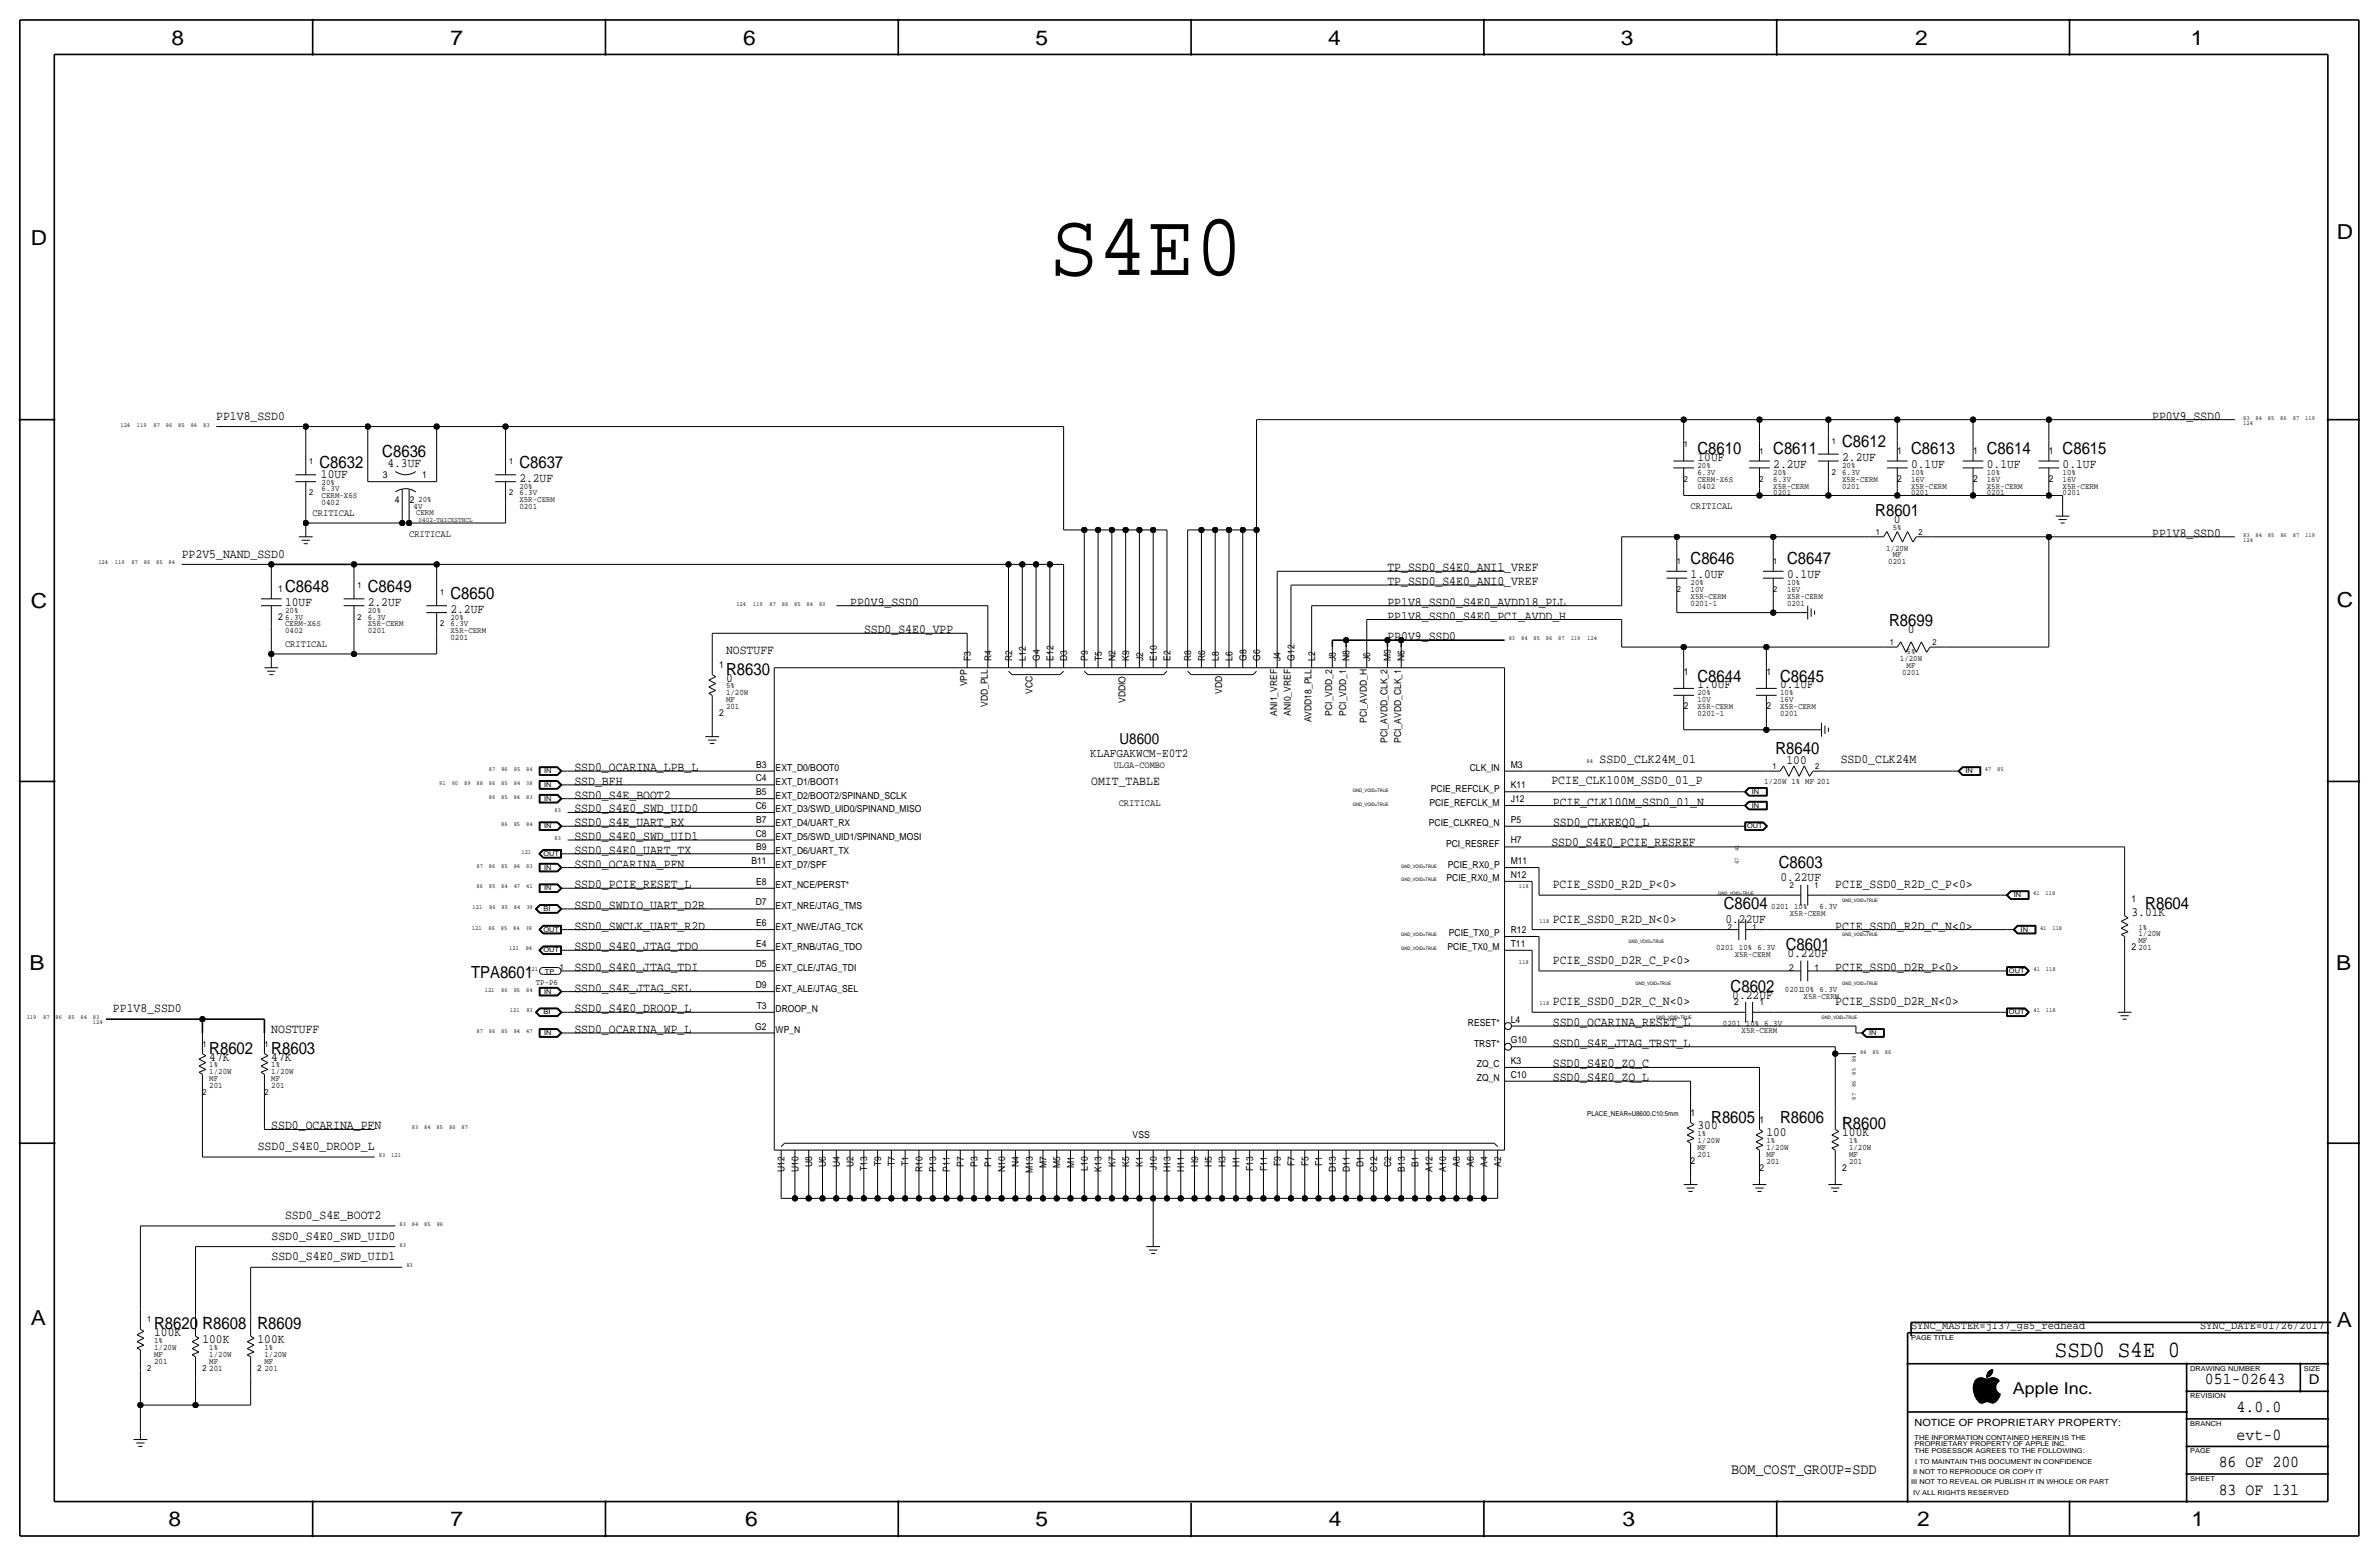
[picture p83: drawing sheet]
<svg xmlns="http://www.w3.org/2000/svg" width="877mm" height="574mm" viewBox="0 0 877 574" stroke-linecap="round" stroke-linejoin="round" font-family="sans-serif">
<defs><g id="words">
<text font-size="33.3" x="387" y="101.3">S4E0</text>
<text font-size="8.6" x="757.6" y="500.1">SSD0 S4E 0</text>
<g font-size="7.6">
<text x="63.2" y="16.5">8</text>
<text x="166.1" y="16.5">7</text>
<text x="274" y="16.5">6</text>
<text x="381.7" y="16.5">5</text>
<text x="489.7" y="16.5">4</text>
<text x="597.6" y="16.5">3</text>
<text x="706.1" y="16.5">2</text>
<text x="807.7" y="16.5">1</text>
<text x="861.5" y="88.1">D</text>
<text x="11.4" y="90.4">D</text>
<text x="11.4" y="224.3">C</text>
<text x="861.5" y="223.8">C</text>
<text x="10.8" y="357.6">B</text>
<text x="861.3" y="357.4">B</text>
<text x="11.3" y="488.4">A</text>
<text x="861.5" y="489.2">A</text>
<text x="62.2" y="562.6">8</text>
<text x="166" y="562.6">7</text>
<text x="274.8" y="562.6">6</text>
<text x="381.7" y="562.6">5</text>
<text x="489.9" y="562.6">4</text>
<text x="598.1" y="562.6">3</text>
<text x="706.8" y="562.6">2</text>
<text x="807.9" y="562.6">1</text>
</g>
<g font-size="6.2">
<text x="625.8" y="167.4">C8610</text>
<text x="653.7" y="167.4">C8611</text>
<text x="679.1" y="164.8">C8612</text>
<text x="704.5" y="167.4">C8613</text>
<text x="732.5" y="167.4">C8614</text>
<text x="760.4" y="167.4">C8615</text>
<text x="117.8" y="172.5">C8632</text>
<text x="140.9" y="168.4">C8636</text>
<text x="191.5" y="172.5">C8637</text>
<text x="691.4" y="190.2">R8601</text>
<text x="623.3" y="208">C8646</text>
<text x="658.8" y="208">C8647</text>
<text x="105.1" y="218.2">C8648</text>
<text x="135.6" y="218.2">C8649</text>
<text x="166.1" y="220.7">C8650</text>
<text x="696.4" y="230.9">R8699</text>
<text x="267.7" y="248.7">R8630</text>
<text x="625.8" y="251.2">C8644</text>
<text x="656.3" y="251.2">C8645</text>
<text x="654.5" y="277.9">R8640</text>
<text x="655.8" y="319.8">C8603</text>
<text x="635.5" y="335">C8604</text>
<text x="790.9" y="335">R8604</text>
<text x="658.3" y="350.3">C8601</text>
<text x="173.7" y="360.4">TPA8601</text>
<text x="638" y="365.5">C8602</text>
<text x="77.2" y="388.4">R8602</text>
<text x="100" y="388.4">R8603</text>
<text x="630.9" y="413.8">R8605</text>
<text x="656.3" y="413.8">R8606</text>
<text x="679.1" y="416.3">R8600</text>
<text x="56.8" y="490">R8620</text>
<text x="74.6" y="490">R8608</text>
<text x="94.9" y="490">R8609</text>
<text x="812.9" y="510.3">051-02643</text>
<text x="824.6" y="520.4">4.0.0</text>
<text x="824.6" y="530.6">evt-0</text>
<text x="818" y="540.8">86 OF 200</text>
<text x="818" y="550.9">83 OF 131</text>
</g>
<text font-size="6" x="742.1" y="513.9">Apple Inc.</text>
<g font-size="5.6">
<text x="412.8" y="274.1">U8600</text>
<text x="638.3" y="543.3">BOM_COST_GROUP=SDD</text>
</g>
<text font-size="5" x="851.2" y="510.3">D</text>
<g font-size="4.7">
<text x="79.7" y="154.7">PP1V8_SSD0</text>
<text x="793.4" y="154.7">PP0V9_SSD0</text>
<text x="142.8" y="172.2">4.3UF</text>
<text x="625.8" y="169.9">10UF</text>
<text x="653.7" y="172.5">2.2UF</text>
<text x="679.1" y="169.9">2.2UF</text>
<text x="704.5" y="172.5">0.1UF</text>
<text x="732.5" y="172.5">0.1UF</text>
<text x="760.4" y="172.5">0.1UF</text>
<text x="118.3" y="176.3">10UF</text>
<text x="191.5" y="177.5">2.2UF</text>
<text x="698.2" y="192.8">0</text>
<text x="793.4" y="197.9">PP1V8_SSD0</text>
<text x="67" y="205.5">PP2V5_NAND_SSD0</text>
<text x="511.5" y="210.6">TP_SSD0_S4E0_ANI1_VREF</text>
<text x="511.5" y="215.6">TP_SSD0_S4E0_ANI0_VREF</text>
<text x="623.3" y="213.1">1.0UF</text>
<text x="658.8" y="213.1">0.1UF</text>
<text x="105.1" y="223.3">10UF</text>
<text x="135.6" y="223.3">2.2UF</text>
<text x="166.1" y="225.8">2.2UF</text>
<text x="313.4" y="223.3">PP0V9_SSD0</text>
<text x="511.5" y="223.3">PP1V8_SSD0_S4E0_AVDD18_PLL</text>
<text x="318.5" y="233.4">SSD0_S4E0_VPP</text>
<text x="511.5" y="228.4">PP1V8_SSD0_S4E0_PCI_AVDD_H</text>
<text x="703.3" y="233.4">0</text>
<text x="511.5" y="236">PP0V9_SSD0</text>
<text x="267.7" y="241">NOSTUFF</text>
<text x="267.7" y="251.2">0</text>
<text x="625.8" y="253.7">1.0UF</text>
<text x="656.3" y="253.7">0.1UF</text>
<text x="589.7" y="281.2">SSD0_CLK24M_01</text>
<text x="658.6" y="281.4">100</text>
<text x="678.6" y="281.2">SSD0_CLK24M</text>
<text x="211.8" y="284.2">SSD0_OCARINA_LPB_L</text>
<text x="211.8" y="289.3">SSD_BFH</text>
<text x="402.3" y="289.3">OMIT_TABLE</text>
<text x="572" y="288.8">PCIE_CLK100M_SSD0_01_P</text>
<text x="211.8" y="299.5">SSD0_S4E0_SWD_UID0</text>
<text x="211.8" y="294.4">SSD0_S4E_BOOT2</text>
<text x="572.5" y="296.9">PCIE_CLK100M_SSD0_01_N</text>
<text x="211.8" y="304.5">SSD0_S4E_UART_RX</text>
<text x="572.6" y="304.5">SSD0_CLKREQ0_L</text>
<text x="211.8" y="309.6">SSD0_S4E0_SWD_UID1</text>
<text x="572" y="311.7">SSD0_S4E0_PCIE_RESREF</text>
<text x="211.8" y="314.7">SSD0_S4E0_UART_TX</text>
<text x="211.8" y="319.8">SSD0_OCARINA_PFN</text>
<text x="211.8" y="327.4">SSD0_PCIE_RESET_L</text>
<text x="572.5" y="327.4">PCIE_SSD0_R2D_P&lt;0&gt;</text>
<text x="656.4" y="324.9">0.22UF</text>
<text x="676.6" y="327.4">PCIE_SSD0_R2D_C_P&lt;0&gt;</text>
<text x="211.8" y="335">SSD0_SWDIO_UART_D2R</text>
<text x="572.5" y="340.1">PCIE_SSD0_R2D_N&lt;0&gt;</text>
<text x="636.1" y="340.1">0.22UF</text>
<text x="785.8" y="337.6">3.01K</text>
<text x="211.8" y="342.6">SSD0_SWCLK_UART_R2D</text>
<text x="676.6" y="342.6">PCIE_SSD0_R2D_C_N&lt;0&gt;</text>
<text x="211.8" y="350.3">SSD0_S4E0_JTAG_TDO</text>
<text x="659" y="352.8">0.22UF</text>
<text x="211.8" y="357.9">SSD0_S4E0_JTAG_TDI</text>
<text x="572.5" y="355.3">PCIE_SSD0_D2R_C_P&lt;0&gt;</text>
<text x="676.6" y="357.9">PCIE_SSD0_D2R_P&lt;0&gt;</text>
<text x="211.8" y="365.5">SSD0_S4E_JTAG_SEL</text>
<text x="572.5" y="370.6">PCIE_SSD0_D2R_C_N&lt;0&gt;</text>
<text x="638.6" y="368">0.22UF</text>
<text x="676.6" y="370.6">PCIE_SSD0_D2R_N&lt;0&gt;</text>
<text x="41.7" y="373.1">PP1V8_SSD0</text>
<text x="211.8" y="373.1">SSD0_S4E0_DROOP_L</text>
<text x="100" y="380.7">NOSTUFF</text>
<text x="211.8" y="380.8">SSD0_OCARINA_WP_L</text>
<text x="572.5" y="378.2">SSD0_OCARINA_RESET_L</text>
<text x="572.5" y="385.8">SSD0_S4E_JTAG_TRST_L</text>
<text x="77.2" y="390.9">47K</text>
<text x="100" y="390.9">47K</text>
<text x="572.5" y="393.4">SSD0_S4E0_ZQ_C</text>
<text x="572.5" y="398.5">SSD0_S4E0_ZQ_L</text>
<text x="100" y="416.3">SSD0_OCARINA_PFN</text>
<text x="625.8" y="416.3">300</text>
<text x="651.2" y="418.8">100</text>
<text x="679.1" y="418.8">100K</text>
<text x="95" y="423.9">SSD0_S4E0_DROOP_L</text>
<text x="105.1" y="449.3">SSD0_S4E_BOOT2</text>
<text x="100.1" y="456.9">SSD0_S4E0_SWD_UID0</text>
<text x="100.1" y="464.6">SSD0_S4E0_SWD_UID1</text>
<text x="56.8" y="492.5">100K</text>
<text x="74.6" y="495">100K</text>
<text x="94.9" y="495">100K</text>
</g>
<text font-size="4.5" x="402" y="279.1">KLAFGAKWCM-E0T2</text>
<g font-size="4.3">
<text x="704.5" y="490">SYNC_MASTER=j137_gs5_redhead</text>
<text x="811.1" y="490">SYNC_DATE=01/26/2017</text>
</g>
<text font-size="3.7" x="705.8" y="525.5">NOTICE OF PROPRIETARY PROPERTY:</text>
<g font-size="3.6">
<text x="115.3" y="190.2">CRITICAL</text>
<text x="623.3" y="187.7">CRITICAL</text>
<text x="150.8" y="197.9">CRITICAL</text>
<text x="105.1" y="238.5">CRITICAL</text>
<text x="412.4" y="296.9">CRITICAL</text>
</g>
<g font-size="3.5">
<text x="699.5" y="167.4">1</text>
<text x="727.4" y="167.4">1</text>
<text x="755.3" y="167.4">1</text>
<text x="141.2" y="176.3">3</text>
<text x="155.7" y="176.3">1</text>
<text x="699.5" y="177.5">2</text>
<text x="727.4" y="177.5">2</text>
<text x="755.3" y="177.5">2</text>
<text x="145.5" y="185.4">4</text>
<text x="151.1" y="185.4">2</text>
<text x="102.6" y="218.2">1</text>
<text x="102.6" y="228.3">2</text>
<text x="357.9" y="243.6" transform="rotate(-90 357.9 243.6)">F3</text>
<text x="365.5" y="243.6" transform="rotate(-90 365.5 243.6)">R4</text>
<text x="373.2" y="243.6" transform="rotate(-90 373.2 243.6)">R2</text>
<text x="378.2" y="243.6" transform="rotate(-90 378.2 243.6)">L12</text>
<text x="383.3" y="243.6" transform="rotate(-90 383.3 243.6)">G4</text>
<text x="388.4" y="243.6" transform="rotate(-90 388.4 243.6)">E12</text>
<text x="393.5" y="243.6" transform="rotate(-90 393.5 243.6)">D3</text>
<text x="401.1" y="243.6" transform="rotate(-90 401.1 243.6)">P9</text>
<text x="406.2" y="243.6" transform="rotate(-90 406.2 243.6)">T5</text>
<text x="411.3" y="243.6" transform="rotate(-90 411.3 243.6)">N2</text>
<text x="416.3" y="243.6" transform="rotate(-90 416.3 243.6)">K9</text>
<text x="421.4" y="243.6" transform="rotate(-90 421.4 243.6)">J2</text>
<text x="426.5" y="243.6" transform="rotate(-90 426.5 243.6)">E10</text>
<text x="431.6" y="243.6" transform="rotate(-90 431.6 243.6)">E2</text>
<text x="439.2" y="243.6" transform="rotate(-90 439.2 243.6)">R8</text>
<text x="444.3" y="243.6" transform="rotate(-90 444.3 243.6)">R6</text>
<text x="449.4" y="243.6" transform="rotate(-90 449.4 243.6)">L8</text>
<text x="454.4" y="243.6" transform="rotate(-90 454.4 243.6)">L6</text>
<text x="459.5" y="243.6" transform="rotate(-90 459.5 243.6)">G8</text>
<text x="464.6" y="243.6" transform="rotate(-90 464.6 243.6)">G6</text>
<text x="472.1" y="243.6" transform="rotate(-90 472.1 243.6)">J4</text>
<text x="477.2" y="243.6" transform="rotate(-90 477.2 243.6)">G12</text>
<text x="484.8" y="243.6" transform="rotate(-90 484.8 243.6)">L2</text>
<text x="492.5" y="243.6" transform="rotate(-90 492.5 243.6)">J8</text>
<text x="497.5" y="243.6" transform="rotate(-90 497.5 243.6)">N8</text>
<text x="505.2" y="243.6" transform="rotate(-90 505.2 243.6)">J6</text>
<text x="512.8" y="243.6" transform="rotate(-90 512.8 243.6)">M9</text>
<text x="517.9" y="243.6" transform="rotate(-90 517.9 243.6)">N6</text>
<text x="265.1" y="246.1">1</text>
<text x="620.7" y="248.7">1</text>
<text x="651.2" y="248.7">1</text>
<text x="356.6" y="252.9" transform="rotate(-90 356.6 252.9)">VPP</text>
<text x="380.7" y="255.8" transform="rotate(-90 380.7 255.8)">VCC</text>
<text x="450.5" y="255.8" transform="rotate(-90 450.5 255.8)">VDD</text>
<text x="265.1" y="263.9">2</text>
<text x="364.2" y="260.6" transform="rotate(-90 364.2 260.6)">VDD_PLL</text>
<text x="415" y="259.2" transform="rotate(-90 415 259.2)">VDDIO</text>
<text x="470.9" y="263.8" transform="rotate(-90 470.9 263.8)">ANI1_VREF</text>
<text x="475.9" y="263.8" transform="rotate(-90 475.9 263.8)">ANI0_VREF</text>
<text x="491.2" y="263.8" transform="rotate(-90 491.2 263.8)">PCI_VDD_2</text>
<text x="496.3" y="263.8" transform="rotate(-90 496.3 263.8)">PCI_VDD_1</text>
<text x="620.7" y="261.4">2</text>
<text x="651.2" y="261.4">2</text>
<text x="483.6" y="266.3" transform="rotate(-90 483.6 266.3)">AVDD18_PLL</text>
<text x="503.9" y="266.4" transform="rotate(-90 503.9 266.4)">PCI_AVDD_H</text>
<text x="511.5" y="273.8" transform="rotate(-90 511.5 273.8)">PCI_AVDD_CLK_2</text>
<text x="516.6" y="273.8" transform="rotate(-90 516.6 273.8)">PCI_AVDD_CLK_1</text>
<text x="278.8" y="283">B3</text>
<text x="286" y="284.2">EXT_D0/BOOT0</text>
<text x="410.6" y="283">ULGA-COMBO</text>
<text x="541.9" y="284.2">CLK_IN</text>
<text x="557" y="282.9">M3</text>
<text x="278.6" y="288">C4</text>
<text x="278.8" y="293.1">B5</text>
<text x="286" y="289.3">EXT_D1/BOOT1</text>
<text x="527.5" y="291.8">PCIE_REFCLK_P</text>
<text x="557" y="290.6">K11</text>
<text x="278.6" y="298.2">C6</text>
<text x="286" y="299.5">EXT_D3/SWD_UID0/SPINAND_MISO</text>
<text x="286" y="294.4">EXT_D2/BOOT2/SPINAND_SCLK</text>
<text x="527" y="296.9">PCIE_REFCLK_M</text>
<text x="557" y="295.7">J12</text>
<text x="278.8" y="303.3">B7</text>
<text x="286" y="304.5">EXT_D4/UART_RX</text>
<text x="526.8" y="304.5">PCIE_CLKREQ_N</text>
<text x="557" y="303.3">P5</text>
<text x="278.6" y="308.4">C8</text>
<text x="286" y="309.6">EXT_D5/SWD_UID1/SPINAND_MOSI</text>
<text x="557" y="310.9">H7</text>
<text x="278.8" y="313.4">B9</text>
<text x="286" y="314.7">EXT_D6/UART_TX</text>
<text x="533.1" y="312.2">PCI_RESREF</text>
<text x="277" y="318.5">B11</text>
<text x="286" y="319.8">EXT_D7/SPF</text>
<text x="533.8" y="319.8">PCIE_RX0_P</text>
<text x="557" y="318.5">M11</text>
<text x="557" y="323.6">N12</text>
<text x="278.8" y="326.1">E8</text>
<text x="286" y="327.4">EXT_NCE/PERST*</text>
<text x="533.3" y="324.9">PCIE_RX0_M</text>
<text x="278.6" y="333.8">D7</text>
<text x="286" y="335">EXT_NRE/JTAG_TMS</text>
<text x="785.8" y="332.5">1</text>
<text x="278.8" y="341.4">E6</text>
<text x="286" y="342.6">EXT_NWE/JTAG_TCK</text>
<text x="534.2" y="345.2">PCIE_TX0_P</text>
<text x="557" y="343.9">R12</text>
<text x="278.8" y="349">E4</text>
<text x="286" y="350.3">EXT_RNB/JTAG_TDO</text>
<text x="533.6" y="350.3">PCIE_TX0_M</text>
<text x="557" y="349">T11</text>
<text x="785.8" y="350.3">2</text>
<text x="278.6" y="356.6">D5</text>
<text x="286" y="357.9">EXT_CLE/JTAG_TDI</text>
<text x="659.6" y="357.9">2</text>
<text x="669" y="357.9">1</text>
<text x="278.6" y="364.2">D9</text>
<text x="286" y="365.5">EXT_ALE/JTAG_SEL</text>
<text x="279" y="371.8">T3</text>
<text x="639.3" y="370.6">2</text>
<text x="648.7" y="370.6">1</text>
<text x="286" y="373.1">DROOP_N</text>
<text x="557" y="376.9">L4</text>
<text x="278.4" y="379.5">G2</text>
<text x="286" y="380.7">WP_N</text>
<text x="541.2" y="378.2">RESET*</text>
<text x="543.5" y="385.8">TRST*</text>
<text x="557" y="384.6">G10</text>
<text x="544.5" y="393.4">ZQ_C</text>
<text x="557" y="392.2">K3</text>
<text x="544.5" y="398.5">ZQ_N</text>
<text x="557" y="397.3">C10</text>
<text x="623.3" y="411.2">1</text>
<text x="648.7" y="413.8">1</text>
<text x="679.1" y="413.8">1</text>
<text x="417.6" y="419.6">VSS</text>
<text x="289.3" y="432" transform="rotate(-90 289.3 432)">U12</text>
<text x="294.3" y="432" transform="rotate(-90 294.3 432)">U10</text>
<text x="299.4" y="430.2" transform="rotate(-90 299.4 430.2)">U8</text>
<text x="304.5" y="430.2" transform="rotate(-90 304.5 430.2)">U6</text>
<text x="309.6" y="430.2" transform="rotate(-90 309.6 430.2)">U4</text>
<text x="314.7" y="430.2" transform="rotate(-90 314.7 430.2)">U2</text>
<text x="319.7" y="431.6" transform="rotate(-90 319.7 431.6)">T13</text>
<text x="324.8" y="429.9" transform="rotate(-90 324.8 429.9)">T9</text>
<text x="329.9" y="429.9" transform="rotate(-90 329.9 429.9)">T7</text>
<text x="335" y="429.9" transform="rotate(-90 335 429.9)">T1</text>
<text x="340.1" y="432" transform="rotate(-90 340.1 432)">R10</text>
<text x="345.2" y="431.8" transform="rotate(-90 345.2 431.8)">P13</text>
<text x="350.2" y="431.8" transform="rotate(-90 350.2 431.8)">P11</text>
<text x="355.3" y="430.1" transform="rotate(-90 355.3 430.1)">P7</text>
<text x="360.4" y="430.1" transform="rotate(-90 360.4 430.1)">P3</text>
<text x="365.5" y="430.1" transform="rotate(-90 365.5 430.1)">P1</text>
<text x="370.6" y="432" transform="rotate(-90 370.6 432)">N10</text>
<text x="375.6" y="430.2" transform="rotate(-90 375.6 430.2)">N4</text>
<text x="385.8" y="430.6" transform="rotate(-90 385.8 430.6)">M7</text>
<text x="390.9" y="430.6" transform="rotate(-90 390.9 430.6)">M5</text>
<text x="396" y="430.6" transform="rotate(-90 396 430.6)">M1</text>
<text x="401" y="431.5" transform="rotate(-90 401 431.5)">L10</text>
<text x="406.1" y="431.8" transform="rotate(-90 406.1 431.8)">K13</text>
<text x="411.2" y="430.1" transform="rotate(-90 411.2 430.1)">K7</text>
<text x="416.3" y="430.1" transform="rotate(-90 416.3 430.1)">K5</text>
<text x="421.4" y="430.1" transform="rotate(-90 421.4 430.1)">K1</text>
<text x="426.5" y="431.3" transform="rotate(-90 426.5 431.3)">J10</text>
<text x="431.5" y="432" transform="rotate(-90 431.5 432)">H13</text>
<text x="436.6" y="432" transform="rotate(-90 436.6 432)">H11</text>
<text x="441.7" y="430.2" transform="rotate(-90 441.7 430.2)">H9</text>
<text x="446.8" y="430.2" transform="rotate(-90 446.8 430.2)">H5</text>
<text x="451.9" y="430.2" transform="rotate(-90 451.9 430.2)">H3</text>
<text x="456.9" y="430.2" transform="rotate(-90 456.9 430.2)">H1</text>
<text x="462" y="431.6" transform="rotate(-90 462 431.6)">F13</text>
<text x="467.1" y="431.6" transform="rotate(-90 467.1 431.6)">F11</text>
<text x="472.2" y="429.9" transform="rotate(-90 472.2 429.9)">F9</text>
<text x="477.3" y="429.9" transform="rotate(-90 477.3 429.9)">F7</text>
<text x="482.3" y="429.9" transform="rotate(-90 482.3 429.9)">F5</text>
<text x="487.4" y="429.9" transform="rotate(-90 487.4 429.9)">F1</text>
<text x="492.5" y="432" transform="rotate(-90 492.5 432)">D13</text>
<text x="497.6" y="432" transform="rotate(-90 497.6 432)">D11</text>
<text x="502.7" y="430.2" transform="rotate(-90 502.7 430.2)">D1</text>
<text x="507.8" y="432" transform="rotate(-90 507.8 432)">C12</text>
<text x="512.8" y="430.2" transform="rotate(-90 512.8 430.2)">C2</text>
<text x="517.9" y="431.8" transform="rotate(-90 517.9 431.8)">B13</text>
<text x="523" y="430.1" transform="rotate(-90 523 430.1)">B1</text>
<text x="528.1" y="431.8" transform="rotate(-90 528.1 431.8)">A12</text>
<text x="533.2" y="431.8" transform="rotate(-90 533.2 431.8)">A10</text>
<text x="538.2" y="430.1" transform="rotate(-90 538.2 430.1)">A8</text>
<text x="543.3" y="430.1" transform="rotate(-90 543.3 430.1)">A6</text>
<text x="548.4" y="430.1" transform="rotate(-90 548.4 430.1)">A4</text>
<text x="553.5" y="430.1" transform="rotate(-90 553.5 430.1)">A2</text>
<text x="623.3" y="429">2</text>
<text x="648.7" y="431.5">2</text>
<text x="679.1" y="431.5">2</text>
<text x="380.7" y="432.3" transform="rotate(-90 380.7 432.3)">M13</text>
</g>
<g font-size="3.1">
<text x="620.7" y="164.8">1</text>
<text x="648.7" y="167.4">1</text>
<text x="675.3" y="163.6">1</text>
<text x="114" y="171.2">1</text>
<text x="187.7" y="171.2">1</text>
<text x="625.8" y="172.5">20%</text>
<text x="679.1" y="172.5">20%</text>
<text x="118.6" y="178.8">20%</text>
<text x="620.7" y="177.5">2</text>
<text x="625.8" y="177.5">CERM-X6S</text>
<text x="625.8" y="175">6.3V</text>
<text x="648.7" y="177.5">2</text>
<text x="653.7" y="177.5">6.3V</text>
<text x="653.7" y="175">20%</text>
<text x="675.3" y="175">2</text>
<text x="679.1" y="175">6.3V</text>
<text x="679.1" y="177.5">X5R-CERM</text>
<text x="704.5" y="175">10%</text>
<text x="704.5" y="177.5">16V</text>
<text x="732.5" y="177.5">16V</text>
<text x="732.5" y="175">10%</text>
<text x="760.4" y="175">10%</text>
<text x="760.4" y="177.5">16V</text>
<text x="114" y="182.6">2</text>
<text x="118.6" y="181.1">6.3V</text>
<text x="118.6" y="183.6">CERM-X6S</text>
<text x="154.2" y="184.9">20%</text>
<text x="187.7" y="182.6">2</text>
<text x="191.5" y="185.2">X5R-CERM</text>
<text x="191.5" y="182.6">6.3V</text>
<text x="191.5" y="180.1">20%</text>
<text x="625.8" y="180.1">0402</text>
<text x="653.7" y="180.1">X5R-CERM</text>
<text x="653.7" y="182.6">0201</text>
<text x="679.1" y="180.1">0201</text>
<text x="704.5" y="182.6">0201</text>
<text x="704.5" y="180.1">X5R-CERM</text>
<text x="732.5" y="180.1">X5R-CERM</text>
<text x="732.5" y="182.6">0201</text>
<text x="760.4" y="180.1">X5R-CERM</text>
<text x="760.4" y="182.6">0201</text>
<text x="118.6" y="186.2">0402</text>
<text x="152.5" y="187.5">4V</text>
<text x="153.4" y="190">CERM</text>
<text x="191.5" y="187.7">0201</text>
<text x="691.6" y="197.1">1</text>
<text x="697.8" y="195.3">5%</text>
<text x="707.3" y="197.1">2</text>
<text x="695.3" y="202.9">1/20W</text>
<text x="618.2" y="208">1</text>
<text x="653.7" y="208">1</text>
<text x="696.2" y="208">0201</text>
<text x="697.8" y="205.5">MF</text>
<text x="623.3" y="215.6">20%</text>
<text x="658.8" y="215.6">10%</text>
<text x="131.8" y="216.9">1</text>
<text x="162.3" y="219.5">1</text>
<text x="618.2" y="218.2">2</text>
<text x="623.3" y="220.7">X5R-CERM</text>
<text x="623.3" y="218.2">10V</text>
<text x="653.7" y="218.2">2</text>
<text x="658.8" y="218.2">16V</text>
<text x="658.8" y="220.7">X5R-CERM</text>
<text x="105.1" y="225.8">20%</text>
<text x="135.6" y="225.8">20%</text>
<text x="623.3" y="223.3">0201-1</text>
<text x="658.8" y="223.3">0201</text>
<text x="105.1" y="233.4">0402</text>
<text x="105.1" y="228.3">6.3V</text>
<text x="105.1" y="230.9">CERM-X6S</text>
<text x="131.8" y="228.3">2</text>
<text x="135.6" y="233.4">0201</text>
<text x="135.6" y="230.9">X5R-CERM</text>
<text x="135.6" y="228.3">6.3V</text>
<text x="162.3" y="230.9">2</text>
<text x="166.1" y="233.4">X5R-CERM</text>
<text x="166.1" y="230.9">6.3V</text>
<text x="166.1" y="228.3">20%</text>
<text x="166.1" y="236">0201</text>
<text x="696.7" y="237.7">1</text>
<text x="712.4" y="237.7">2</text>
<text x="700.4" y="243.6">1/20W</text>
<text x="702.9" y="241">5%</text>
<text x="701.2" y="248.7">0201</text>
<text x="702.9" y="246.1">MF</text>
<text x="267.7" y="253.7">5%</text>
<text x="267.7" y="256.3">1/20W</text>
<text x="625.8" y="256.3">20%</text>
<text x="656.3" y="256.3">10%</text>
<text x="267.7" y="261.4">201</text>
<text x="267.7" y="258.8">MF</text>
<text x="625.8" y="258.8">10V</text>
<text x="625.8" y="261.4">X5R-CERM</text>
<text x="625.8" y="263.9">0201-1</text>
<text x="656.3" y="263.9">0201</text>
<text x="656.3" y="258.8">16V</text>
<text x="656.3" y="261.4">X5R-CERM</text>
<text x="653.5" y="283.5">1</text>
<text x="669.2" y="283.5">2</text>
<text x="650.4" y="288.8">1/20W 1% MF 201</text>
<text x="659.8" y="327.4">2</text>
<text x="669" y="327.4">1</text>
<text x="653" y="335">0201</text>
<text x="661.4" y="335">10%</text>
<text x="670.8" y="335">6.3V</text>
<text x="659.8" y="337.6">X5R-CERM</text>
<text x="637" y="342.6">2</text>
<text x="646.1" y="342.6">1</text>
<text x="788.4" y="342.6">1%</text>
<text x="788.4" y="345.2">1/20W</text>
<text x="788.4" y="347.7">MF</text>
<text x="632.7" y="350.3">0201</text>
<text x="639.5" y="352.8">X5R-CERM</text>
<text x="641.1" y="350.3">10% 6.3V</text>
<text x="788.4" y="350.3">201</text>
<text x="206.5" y="357.6">1</text>
<text x="197.5" y="363">TP-P6</text>
<text x="658.1" y="365.5">020110% 6.3V</text>
<text x="664.9" y="368">X5R-CERM</text>
<text x="635.2" y="378.2">0201</text>
<text x="642.1" y="380.7">X5R-CERM</text>
<text x="643.6" y="378.2">10% 6.3V</text>
<text x="74.6" y="385.8">1</text>
<text x="97.5" y="385.8">1</text>
<text x="77.2" y="396">1/20W</text>
<text x="77.2" y="393.4">1%</text>
<text x="100" y="396">1/20W</text>
<text x="100" y="393.4">1%</text>
<text x="77.2" y="401.1">201</text>
<text x="77.2" y="398.5">MF</text>
<text x="100" y="401.1">201</text>
<text x="100" y="398.5">MF</text>
<text x="74.6" y="403.6">2</text>
<text x="97.5" y="403.6">2</text>
<text x="625.8" y="418.8">1%</text>
<text x="625.8" y="423.9">MF</text>
<text x="625.8" y="421.4">1/20W</text>
<text x="651.2" y="423.9">1/20W</text>
<text x="651.2" y="421.4">1%</text>
<text x="681.7" y="423.9">1/20W</text>
<text x="681.7" y="421.4">1%</text>
<text x="625.8" y="426.5">201</text>
<text x="651.2" y="429">201</text>
<text x="651.2" y="426.5">MF</text>
<text x="681.7" y="429">201</text>
<text x="681.7" y="426.5">MF</text>
<text x="54.3" y="487.4">1</text>
<text x="74.6" y="487.4">1</text>
<text x="94.9" y="487.4">1</text>
<text x="56.8" y="497.6">1/20W</text>
<text x="56.8" y="495">1%</text>
<text x="77.2" y="497.6">1%</text>
<text x="97.5" y="497.6">1%</text>
<text x="56.8" y="502.7">201</text>
<text x="56.8" y="500.1">MF</text>
<text x="77.2" y="500.1">1/20W</text>
<text x="77.2" y="502.7">MF</text>
<text x="97.5" y="500.1">1/20W</text>
<text x="97.5" y="502.7">MF</text>
<text x="54.3" y="505.2">2</text>
<text x="74.6" y="505.2">2</text>
<text x="77.2" y="505.2">201</text>
<text x="94.9" y="505.2">2</text>
<text x="97.5" y="505.2">201</text>
</g>
<text font-size="2.6" x="585.2" y="411.2">PLACE_NEAR=U8600.C10:5mm</text>
<g font-size="2.5">
<text x="154.3" y="192.5">0402-THICKSTNCL</text>
<text x="200.6" y="285">IN</text>
<text x="724.6" y="285">IN</text>
<text x="200.6" y="290.1">IN</text>
<text x="645.9" y="292.6">IN</text>
<text x="200.6" y="295.1">IN</text>
<text x="645.9" y="297.7">IN</text>
<text x="200.6" y="305.3">IN</text>
<text x="644.1" y="305.3">OUT</text>
<text x="200.4" y="315.5">OUT</text>
<text x="200.6" y="320.5">IN</text>
<text x="200.6" y="328.2">IN</text>
<text x="200.4" y="335.8">BI</text>
<text x="742.4" y="330.7">IN</text>
<text x="200.4" y="343.4">OUT</text>
<text x="744.9" y="343.4">IN</text>
<text x="200.4" y="351">OUT</text>
<text x="200.9" y="358.9">TP</text>
<text x="740.6" y="358.6">OUT</text>
<text x="200.6" y="366.3">IN</text>
<text x="200.4" y="373.9">BI</text>
<text x="740.6" y="373.9">OUT</text>
<text x="200.6" y="381.5">IN</text>
<text x="689.1" y="381.5">IN</text>
<text x="704.5" y="493.8">PAGE TITLE</text>
<text x="807.4" y="505.2">DRAWING NUMBER</text>
<text x="849.3" y="505.2">SIZE</text>
<text x="807.4" y="515.4">REVISION</text>
<text x="807.4" y="525.5">BRANCH</text>
<text x="705.8" y="533.1">PROPRIETARY PROPERTY OF APPLE INC.</text>
<text x="705.8" y="530.6">THE INFORMATION CONTAINED HEREIN IS THE</text>
<text x="705.8" y="535.7">THE POSESSOR AGREES TO THE FOLLOWING:</text>
<text x="706.1" y="539.5">I TO MAINTAIN THIS DOCUMENT IN CONFIDENCE</text>
<text x="807.4" y="535.7">PAGE</text>
<text x="705.3" y="543.3">II NOT TO REPRODUCE OR COPY IT</text>
<text x="807.4" y="545.8">SHEET</text>
<text x="704.5" y="547.1">III NOT TO REVEAL OR PUBLISH IT IN WHOLE OR PART</text>
<text x="705.3" y="550.9">IV ALL RIGHTS RESERVED</text>
</g>
<g font-size="2.3">
<text x="827" y="154.7">83</text>
<text x="831.5" y="154.7">84</text>
<text x="836.1" y="154.7">85</text>
<text x="840.7" y="154.7">86</text>
<text x="845.3" y="154.7">87</text>
<text x="849.8" y="154.7">119</text>
<text x="44.4" y="157.2">124</text>
<text x="50.5" y="157.2">119</text>
<text x="56.6" y="157.2">87</text>
<text x="61.2" y="157.2">86</text>
<text x="65.7" y="157.2">85</text>
<text x="70.3" y="157.2">84</text>
<text x="74.9" y="157.2">83</text>
<text x="827" y="156.5">124</text>
<text x="827" y="197.9">83</text>
<text x="831.5" y="197.9">84</text>
<text x="836.1" y="197.9">85</text>
<text x="840.7" y="197.9">86</text>
<text x="845.3" y="197.9">87</text>
<text x="849.8" y="197.9">119</text>
<text x="827" y="199.7">124</text>
<text x="36.3" y="208">124</text>
<text x="42.4" y="208">119</text>
<text x="48.5" y="208">87</text>
<text x="53" y="208">86</text>
<text x="57.6" y="208">85</text>
<text x="62.2" y="208">84</text>
<text x="271.5" y="223.3">124</text>
<text x="277.6" y="223.3">119</text>
<text x="283.7" y="223.3">87</text>
<text x="288.2" y="223.3">86</text>
<text x="292.8" y="223.3">85</text>
<text x="297.4" y="223.3">84</text>
<text x="302" y="223.3">83</text>
<text x="556.2" y="236">83</text>
<text x="560.8" y="236">84</text>
<text x="565.4" y="236">85</text>
<text x="569.9" y="236">86</text>
<text x="574.5" y="236">87</text>
<text x="579.1" y="236">119</text>
<text x="585.2" y="236">124</text>
<text x="584.9" y="281.2">84</text>
<text x="180.3" y="284.2">87</text>
<text x="184.8" y="284.2">86</text>
<text x="189.4" y="284.2">85</text>
<text x="194" y="284.2">84</text>
<text x="731.8" y="284.2">47</text>
<text x="736.3" y="284.2">85</text>
<text x="162" y="289.3">91</text>
<text x="166.5" y="289.3">90</text>
<text x="171.1" y="289.3">89</text>
<text x="175.7" y="289.3">88</text>
<text x="180.3" y="289.3">86</text>
<text x="184.8" y="289.3">85</text>
<text x="189.4" y="289.3">84</text>
<text x="194" y="289.3">38</text>
<text x="180.2" y="294.4">86</text>
<text x="184.8" y="294.4">85</text>
<text x="189.4" y="294.4">84</text>
<text x="194" y="294.4">83</text>
<text x="204.4" y="299.5">83</text>
<text x="184.8" y="304.5">86</text>
<text x="189.4" y="304.5">85</text>
<text x="194" y="304.5">84</text>
<text x="204.4" y="309.6">83</text>
<text x="192.2" y="314.7">121</text>
<text x="641" y="313.8" transform="rotate(-90 641 313.8)">41</text>
<text x="175.7" y="319.8">87</text>
<text x="180.2" y="319.8">86</text>
<text x="184.8" y="319.8">85</text>
<text x="189.4" y="319.8">84</text>
<text x="194" y="319.8">83</text>
<text x="641" y="318.4" transform="rotate(-90 641 318.4)">47</text>
<text x="175.7" y="327.4">86</text>
<text x="180.2" y="327.4">85</text>
<text x="184.8" y="327.4">84</text>
<text x="189.4" y="327.4">47</text>
<text x="194" y="327.4">41</text>
<text x="560" y="327.4">118</text>
<text x="749.6" y="329.9">41</text>
<text x="754.1" y="329.9">118</text>
<text x="174.2" y="335">121</text>
<text x="180.3" y="335">86</text>
<text x="184.9" y="335">85</text>
<text x="189.5" y="335">84</text>
<text x="194.1" y="335">39</text>
<text x="567.6" y="340.1">118</text>
<text x="174" y="342.6">121</text>
<text x="180.1" y="342.6">86</text>
<text x="184.7" y="342.6">85</text>
<text x="189.2" y="342.6">84</text>
<text x="193.8" y="342.6">39</text>
<text x="752.1" y="342.6">41</text>
<text x="756.7" y="342.6">118</text>
<text x="187.7" y="350.3">121</text>
<text x="193.8" y="350.3">84</text>
<text x="194.7" y="357.9">121</text>
<text x="560" y="355.3">118</text>
<text x="749.7" y="357.9">41</text>
<text x="754.3" y="357.9">118</text>
<text x="178.7" y="365.5">121</text>
<text x="184.8" y="365.5">86</text>
<text x="189.4" y="365.5">85</text>
<text x="194" y="365.5">84</text>
<text x="567.6" y="370.6">118</text>
<text x="9.9" y="375.7">119</text>
<text x="15.9" y="375.7">87</text>
<text x="20.5" y="375.7">86</text>
<text x="25.1" y="375.7">85</text>
<text x="29.7" y="375.7">84</text>
<text x="34.2" y="377.5">124</text>
<text x="34.2" y="375.7">83</text>
<text x="188" y="373.1">121</text>
<text x="194.1" y="373.1">83</text>
<text x="749.7" y="373.1">41</text>
<text x="754.3" y="373.1">118</text>
<text x="175.7" y="380.7">87</text>
<text x="180.2" y="380.7">86</text>
<text x="184.8" y="380.7">85</text>
<text x="189.4" y="380.7">84</text>
<text x="194" y="380.7">47</text>
<text x="685.7" y="388.4">84</text>
<text x="690.3" y="388.4">85</text>
<text x="694.9" y="388.4">86</text>
<text x="684.2" y="391.6" transform="rotate(-90 684.2 391.6)">84</text>
<text x="684.2" y="400.7" transform="rotate(-90 684.2 400.7)">86</text>
<text x="684.2" y="396.1" transform="rotate(-90 684.2 396.1)">85</text>
<text x="684.2" y="405.3" transform="rotate(-90 684.2 405.3)">87</text>
<text x="151.8" y="416.3">83</text>
<text x="156.4" y="416.3">84</text>
<text x="161" y="416.3">85</text>
<text x="165.6" y="416.3">86</text>
<text x="170.1" y="416.3">87</text>
<text x="139.6" y="426.5">83</text>
<text x="144.2" y="426.5">121</text>
<text x="147.3" y="451.9">83</text>
<text x="151.8" y="451.9">84</text>
<text x="156.4" y="451.9">85</text>
<text x="161" y="451.9">86</text>
<text x="147.3" y="459.5">83</text>
<text x="149.8" y="467.1">83</text>
</g>
<g font-size="1.7">
<text x="498.8" y="291.8">GND_VOID=TRUE</text>
<text x="498.8" y="296.9">GND_VOID=TRUE</text>
<text x="516.6" y="319.8">GND_VOID=TRUE</text>
<text x="516.6" y="324.9">GND_VOID=TRUE</text>
<text x="633.4" y="329.9">GND_VOID=TRUE</text>
<text x="679.1" y="332.5">GND_VOID=TRUE</text>
<text x="516.6" y="345.2">GND_VOID=TRUE</text>
<text x="600.4" y="347.7">GND_VOID=TRUE</text>
<text x="679.1" y="345.2">GND_VOID=TRUE</text>
<text x="516.6" y="350.3">GND_VOID=TRUE</text>
<text x="602.9" y="363">GND_VOID=TRUE</text>
<text x="679.1" y="363">GND_VOID=TRUE</text>
<text x="610.6" y="375.7">GND_VOID=TRUE</text>
<text x="671.5" y="375.7">GND_VOID=TRUE</text>
</g>
</g></defs>
<g fill="none" stroke="#000" stroke-width=".37">
<path d="M79.7 157.2h33zM112.7 157.2h22.9zM112.7 157.2v10.2zM135.6 157.2h25.4zM135.6 157.2v20.3zM161 157.2h25.4zM161 157.2v20.3zM186.4 157.2h205.7zM186.4 157.2v10.2zM392.1 157.2v38.1zM463.2 154.7v40.6zM463.2 154.7h157.5z"/>
<path d="M620.7 154.7h28zM620.7 154.7v7.6zM648.7 154.7h25.4zM648.7 154.7v7.6zM674.1 154.7h25.4zM674.1 154.7v5.1zM674.1 159.8v7.6zM699.5 154.7v7.6zM699.5 154.7h27.9zM727.4 154.7h27.9zM727.4 154.7v7.6zM755.3 154.7h68.6z"/>
<path d="M755.3 154.7v7.6zM108.9 175h7.6zM108.9 177.5h7.6zM112.7 167.4v7.6zM112.7 177.5v7.7zM135.6 177.5h5.1zM140.7 177.5h17.7zM145.7 173.8a6.4 6.4 0 0 0 7.6 0M158.4 177.5h2.6zM182.6 177.5h7.6zM182.6 175h7.6zM186.4 167.4v7.6z"/>
<path d="M186.4 177.5v7.7zM616.9 169.9h7.6zM616.9 172.5h7.6zM620.7 162.3v7.6zM620.7 172.5v7.6zM644.9 172.5h7.6zM644.9 169.9h7.6zM648.7 162.3v7.6zM648.7 172.5v7.6zM670.3 169.9h7.6zM670.3 167.4h7.6zM674.1 177.5v5.1z"/>
<path d="M674.1 169.9v7.6zM695.7 172.5h7.6zM695.7 169.9h7.6zM699.5 162.3v7.6zM699.5 172.5v7.6zM723.6 169.9h7.6zM723.6 172.5h7.6zM727.4 162.3v7.6zM727.4 172.5v7.6zM751.5 169.9h7.7zM751.5 172.5h7.7zM755.3 162.3v7.6z"/>
<path d="M755.3 172.5v7.6zM110.2 197.9h5.1zM111.2 199.1h3zM112.7 192.8h35.6zM112.7 192.8v2.5zM112.7 185.2v7.6zM112.7 195.3v2.6zM145.8 181.4a6.4 6.4 0 0 1 7.5 0M148.3 187.7v5.1zM148.3 180.3v7.4zM148.3 192.8h2.5zM150.8 192.8h35.6z"/>
<path d="M150.8 187.7v5.1zM150.8 180.3v7.4zM186.4 185.2v7.6zM392.1 195.3h7.6zM399.7 195.3v43.2zM399.7 195.3h5.1zM404.8 195.3v43.2zM404.8 195.3h5.1zM409.9 195.3v43.2zM409.9 195.3h5.1zM415 195.3h5.1zM415 195.3v43.2z"/>
<path d="M420.1 195.3v43.2zM420.1 195.3h5zM425.1 195.3v43.2zM425.1 195.3h5.1zM430.2 195.3v43.2zM437.8 195.3h5.1zM437.8 195.3v43.2zM442.9 195.3h5.1zM442.9 195.3v43.2zM448 195.3h5.1zM448 195.3v43.2zM453.1 195.3h5.1z"/>
<path d="M453.1 195.3v43.2zM458.2 195.3h5zM458.2 195.3v43.2zM463.2 195.3v43.2zM597.9 197.9v25.4zM597.9 197.9h20.3zM618.2 197.9h35.5zM618.2 197.9v5zM620.7 182.6h28zM620.7 180.1v2.5zM648.7 182.6h25.4zM648.7 180.1v2.5z"/>
<path d="M653.7 197.9v5zM653.7 197.9h35.6zM674.1 182.6h25.4zM689.3 197.9h5.1zM695.7 195.9l1.9 3.9zM695.7 195.9l-1.3 2zM699.5 195.9l-1.9 3.9zM699.5 180.1v2.5zM699.5 195.9l1.9 3.9zM699.5 182.6h27.9zM703.3 195.9l-1.9 3.9zM703.3 195.9l1.9 3.9z"/>
<path d="M706.5 197.9h5.7zM706.5 197.9l-1.3 1.9zM712.2 197.9h43.1zM727.4 182.6h27.9zM727.4 180.1v2.5zM755.3 197.9h68.6zM755.3 197.9v40.6zM755.3 182.6h5.1zM755.3 180.1v2.5zM757.9 190.2h5.1zM758.9 191.5h3zM759.7 192.8h1.5z"/>
<path d="M760.4 182.6v5.1zM760.4 187.7v2.5zM67 208h33zM100 208v5.1zM100 213.1v7.6zM112 200.4h1.5zM130.5 208v5.1zM130.5 213.1v7.6zM161 208h210.8zM161 208v7.6zM161 215.6v7.7zM371.8 208v30.5z"/>
<path d="M371.8 208h5.1zM376.9 208h5.1zM376.9 208v30.5zM382 208v30.5zM382 208h5zM387 208v30.5zM387 208h5.1zM392.1 208v30.5zM470.9 210.6v27.9zM470.9 210.6h83.8zM475.9 215.6h78.8zM475.9 215.6v22.9z"/>
<path d="M614.4 213.1h7.6zM614.4 210.6h7.6zM618.2 202.9v7.7zM618.2 213.1v7.6zM649.9 213.1h7.7zM649.9 210.6h7.7zM653.7 202.9v7.7zM653.7 213.1v7.6zM96.2 220.7h7.6zM96.2 223.3h7.6zM100 230.9v10.1zM100 223.3v7.6z"/>
<path d="M126.7 220.7h7.6zM126.7 223.3h7.6zM130.5 230.9v10.1zM130.5 223.3v7.6zM157.2 225.8h7.6zM157.2 223.3h7.6zM161 233.4v7.6zM161 225.8v7.6zM262.6 233.4v7.6zM262.6 233.4h94zM308.3 223.3h55.9zM356.6 233.4v5.1z"/>
<path d="M356.6 238.5v7.6zM364.2 223.3v15.2zM364.2 238.5v7.6zM371.8 238.5v7.6zM376.9 238.5v7.6zM382 238.5v7.6zM387 238.5v7.6zM392.1 238.5v7.6zM399.7 238.5v7.6zM404.8 238.5v7.6zM409.9 238.5v7.6zM415 238.5v7.6z"/>
<path d="M420.1 238.5v7.6zM425.1 238.5v7.6zM430.2 238.5v7.6zM437.8 238.5v7.6zM442.9 238.5v7.6zM448 238.5v7.6zM453.1 238.5v7.6zM458.2 238.5v7.6zM463.2 238.5v7.6zM470.9 238.5v7.6zM475.9 238.5v7.6zM483.6 223.3h114.3z"/>
<path d="M483.6 223.3v15.2zM483.6 238.5v7.6zM491.2 238.5v7.6zM496.3 238.5v7.6zM503.9 228.3h94zM503.9 228.3v10.2zM503.9 238.5v7.6zM511.5 238.5v7.6zM516.6 238.5v7.6zM597.9 238.5h22.8zM597.9 228.3v10.2zM618.2 220.7v5.1z"/>
<path d="M618.2 225.8h35.5zM620.7 238.5h30.5zM620.7 238.5v7.6zM651.2 238.5h43.2zM651.2 238.5v7.6zM653.7 220.7v5.1zM653.7 225.8h10.2zM663.9 225.8h2.5zM666.4 223.3v5zM667.7 224.3v3zM669 225v1.6zM694.4 238.5h5.1z"/>
<path d="M700.7 236.6l-1.2 1.9zM700.7 236.6l2 3.8zM704.5 236.6l-1.8 3.8zM704.5 236.6l2 3.8zM708.4 236.6l-1.9 3.8zM708.4 236.6l1.9 3.8zM711.6 238.5l-1.3 1.9zM711.6 238.5h5.6zM717.2 238.5h38.1zM97.5 246.1h5.1zM98.5 247.4h3zM99.3 248.7h1.5z"/>
<path d="M100 241h30.5zM100 241v2.6zM100 243.6v2.5zM130.5 241h30.5zM261.3 255.5l2.6-1zM261.3 253.2l2.6-1.2zM261.3 250.7l2.6-1.3zM261.3 255.5l1.3 .8zM261.3 253.2l2.6 1.3zM261.3 250.7l2.6 1.3zM262.6 256.3v7.6zM262.6 241v7.7z"/>
<path d="M262.6 248.7l1.3 .7zM285.4 246.1v177.8zM285.4 246.1h269.3zM371.8 247.4l1.3 1.3zM373.1 248.7h17.8zM392.1 247.4l-1.2 1.3zM399.7 247.4l1.3 1.3zM401 248.7h28zM430.2 247.4l-1.2 1.3zM437.8 247.4l1.3 1.3zM439.1 248.7h22.9zM463.2 247.4l-1.2 1.3z"/>
<path d="M554.7 246.1v177.8zM616.9 253.7h7.6zM616.9 256.3h7.6zM620.7 246.1v7.6zM620.7 256.3v7.6zM647.4 256.3h7.6zM647.4 253.7h7.6zM651.2 246.1v7.6zM651.2 256.3v7.6zM260 271.5h5.1zM261.1 272.8h3zM261.8 274.1h1.5z"/>
<path d="M262.6 263.9v5.1zM262.6 269v2.5zM620.7 269h30.5zM620.7 263.9v5.1zM651.2 263.9v5.1zM651.2 269h17.8zM669 269h2.5zM671.5 266.4v5.1zM672.8 267.5v3zM674.1 268.2v1.5zM198.8 292.8v3.2zM198.8 296h6.8z"/>
<path d="M198.8 287.7v3.2zM198.8 290.9h6.8zM198.8 282.7v3.1zM198.8 285.8h6.8zM198.8 292.8h6.8zM198.8 287.7h6.8zM198.8 282.7h6.8zM198.9 292.9v3zM198.9 295.9h6.6zM198.9 287.8v3zM198.9 290.8h6.6zM198.9 282.8v2.9z"/>
<path d="M198.9 285.7h6.6zM198.9 292.9h6.6zM198.9 287.8h6.6zM198.9 282.8h6.6zM199 293v2.8zM199 295.8h6.5zM199 287.9v2.8zM199 290.7h6.5zM199 282.9v2.7zM199 285.6h6.5zM199 293h6.5zM199 287.9h6.5z"/>
<path d="M199 282.9h6.5zM199.1 293.1h6.3zM199.1 293.1v2.6zM199.1 295.7h6.3zM199.1 288h6.3zM199.1 288v2.6zM199.1 290.6h6.3zM199.1 283h6.3zM199.1 283v2.5zM199.1 285.5h6.3zM205.4 293.1l1.3 1.3zM205.4 288l1.3 1.3z"/>
<path d="M205.4 283l1.3 1.2zM205.4 295.7l1.3-1.3zM205.4 290.6l1.3-1.3zM205.4 285.5l1.3-1.3zM205.5 290.7l1.4-1.4zM205.5 293l1.4 1.4zM205.5 287.9l1.4 1.4zM205.5 282.9l1.4 1.3zM205.5 292.9l1.5 1.5zM205.5 287.8l1.5 1.5zM205.5 282.8l1.5 1.4zM205.5 290.8l1.5-1.5z"/>
<path d="M205.6 292.8l1.6 1.6zM205.6 287.7l1.6 1.6zM205.6 282.7l1.6 1.5zM205.6 296l1.6-1.6zM205.6 290.9l1.6-1.6zM205.6 285.8l1.6-1.6zM206.7 294.4h2.5zM206.7 289.3h2.5zM206.7 284.2h2.5zM206.9 294.4l-1.4 1.4zM206.9 284.2l-1.4 1.4zM207 294.4l-1.5 1.5z"/>
<path d="M207 284.2l-1.5 1.5zM209.2 294.4h68.6zM209.2 289.3h68.6zM209.2 299.5h68.6zM209.2 284.2h68.6zM277.8 294.4h7.6zM277.8 289.3h7.6zM277.8 284.2h7.6zM277.8 299.5h7.6zM554.7 284.2h7.6zM554.7 296.9h7.6zM554.7 291.8h7.6z"/>
<path d="M562.3 296.9h78.7zM562.3 291.8h78.7zM562.3 284.2h88.9zM641 296.9h2.6zM641 291.8h2.6zM643.1 296.9l1.6 1.6zM643.1 291.8l1.6 1.6zM643.3 296.9l1.5 1.5zM643.3 291.8l1.5 1.5zM643.3 296.9l1.5-1.4zM643.3 291.8l1.5-1.4zM643.4 296.9l1.4 1.4z"/>
<path d="M643.4 291.8l1.4 1.4zM643.4 296.9l1.4-1.3zM643.4 291.8l1.4-1.3zM643.6 296.9l1.3 1.3zM643.6 291.8l1.3 1.3zM643.6 296.9l1.3-1.2zM643.6 291.8l1.3-1.2zM644.7 295.4h6.8zM644.7 290.3h6.8zM644.7 295.4l-1.6 1.5zM644.7 290.3l-1.6 1.5zM644.7 298.5h6.8z"/>
<path d="M644.7 293.4h6.8zM644.8 295.5h6.6zM644.8 290.4h6.6zM644.8 298.4h6.6zM644.8 293.3h6.6zM644.8 295.6h6.5zM644.8 290.5h6.5zM644.8 298.3h6.5zM644.8 293.2h6.5zM644.9 295.7h6.3zM644.9 298.2h6.3zM644.9 290.6h6.3z"/>
<path d="M644.9 293.1h6.3zM651.2 295.7v2.5zM651.2 290.6v2.5zM651.2 284.2h5.1zM651.3 295.6v2.7zM651.3 290.5v2.7zM651.4 295.5v2.9zM651.4 290.4v2.9zM651.5 295.4v3.1zM651.5 290.3v3.1zM657.6 282.3l1.9 3.9zM657.6 282.3l-1.3 1.9z"/>
<path d="M661.4 282.3l-1.9 3.9zM661.4 282.3l1.9 3.9zM665.2 282.3l-1.9 3.9zM665.2 282.3l1.9 3.9zM668.4 284.2h5.7zM668.4 284.2l-1.3 2zM674.1 284.2h45.7zM719.8 284.2h2.5zM721.9 284.2l1.5-1.5zM721.9 284.2l1.5 1.6zM722 284.2l1.5 1.5zM722 284.2l1.5-1.4z"/>
<path d="M722.2 284.2l1.3 1.4zM722.3 284.2l1.3 1.3zM722.3 284.2l1.3-1.2zM723.4 285.8h6.8zM723.4 282.7h6.9zM723.5 282.8h6.6zM723.5 285.7h6.6zM723.5 282.9h6.5zM723.5 282.9l-1.3 1.3zM723.5 285.6h6.5zM723.6 283h6.3zM723.6 285.5h6.3z"/>
<path d="M729.9 283v2.5zM730 282.9v2.7zM730.1 282.8v2.9zM730.2 282.7v3.1zM198.6 314.7l1.6-1.6zM198.6 314.7l1.6 1.6zM198.8 318.2v3.2zM198.8 303v3.1zM198.8 306.1h6.8zM198.8 314.7l1.5-1.5zM198.8 318.2h6.8zM198.8 303h6.8z"/>
<path d="M198.8 314.7l1.5 1.5zM198.9 318.3v3zM198.9 303.1v2.9zM198.9 306h6.6zM198.9 318.3h6.6zM198.9 303.1h6.6zM198.9 314.7l1.4 1.4zM199 318.4v2.8zM199 303.2v2.7zM199 305.9h6.5zM199 318.4h6.5zM199 303.2h6.5z"/>
<path d="M199.1 314.7l1.3 1.3zM199.1 318.5h6.3zM199.1 318.5v2.6zM199.1 303.3h6.3zM199.1 303.3v2.5zM199.1 305.8h6.3zM199.1 314.7l1.3-1.3zM200.2 316.3h6.8zM200.2 313.1h6.8zM200.3 313.2h6.6zM200.3 316.2h6.6zM200.3 313.3l-1.4 1.4z"/>
<path d="M200.3 313.3h6.5zM200.3 316.1h6.5zM200.4 313.4h6.3zM200.4 316h6.3zM205.4 318.5l1.3 1.3zM205.4 303.3l1.3 1.2zM205.4 305.8l1.3-1.3zM205.5 318.4l1.4 1.4zM205.5 303.2l1.4 1.3zM205.5 318.3l1.5 1.5zM205.5 303.1l1.5 1.4zM205.6 318.2l1.6 1.6z"/>
<path d="M205.6 303l1.6 1.5zM205.6 306.1l1.6-1.6zM206.7 313.4v2.6zM206.7 319.8h2.5zM206.7 304.5h2.5zM206.7 314.7h2.5zM206.8 313.3v2.8zM206.9 319.8l-1.4 1.4zM206.9 304.5l-1.4 1.4zM206.9 313.2v3zM207 313.1v3.2zM207 304.5l-1.5 1.5z"/>
<path d="M209.2 309.6h68.6zM209.2 319.8h68.6zM209.2 314.7h68.6zM209.2 304.5h68.6zM277.8 319.8h7.6zM277.8 314.7h7.6zM277.8 304.5h7.6zM277.8 309.6h7.6zM554.7 304.5h7.6zM554.7 312.2h7.6zM554.7 319.8h7.6zM562.3 304.5h78.7z"/>
<path d="M562.3 312.2h221zM562.3 319.8h5.1zM567.4 319.8v10.1zM641 304.5h2.6zM643.3 303h6.8zM643.3 306.1h6.8zM643.3 303v3.1zM643.4 303.1v2.9zM643.4 306h6.6zM643.4 303.1h6.6zM643.5 303.2v2.7zM643.5 305.9h6.5z"/>
<path d="M643.5 303.2h6.5zM643.6 303.3h6.3zM643.6 303.3v2.5zM643.6 305.8h6.3zM649.9 303.3l1.3 1.2zM649.9 305.8l1.3-1.3zM650 305.9l1.4-1.4zM650 303.2l1.4 1.3zM650 306l1.5-1.5zM650 303.1l1.5 1.4zM650.1 306.1l1.6-1.6zM650.1 303l1.6 1.5z"/>
<path d="M783.3 312.2v17.7zM197.4 335l1.5 1.6zM197.4 335l1.5-1.5zM197.5 335l1.5 1.5zM197.5 335l1.5-1.4zM197.7 335l1.3-1.3zM197.7 335l1.3 1.4zM197.8 335l1.3 1.3zM197.8 335l1.3-1.2zM198.8 325.8v3.2zM198.8 329h6.8zM198.8 321.4h6.8z"/>
<path d="M198.8 325.8h6.8zM198.9 325.9v3zM198.9 328.9h6.6zM198.9 321.3h6.6zM198.9 325.9h6.6zM198.9 336.6h6.7zM198.9 333.5h6.7zM199 336.5h6.5zM199 326v2.8zM199 328.8h6.5zM199 321.2h6.5zM199 326h6.5z"/>
<path d="M199 333.6h6.5zM199 333.7h6.5zM199 336.4h6.5zM199.1 336.3h6.3zM199.1 333.8h6.3zM199.1 326.1h6.3zM199.1 326.1v2.6zM199.1 328.7h6.3zM199.1 321.1h6.3zM205.4 333.8l1.3 1.2zM205.4 326.1l1.3 1.3zM205.4 336.3l1.3-1.3z"/>
<path d="M205.4 328.7l1.3-1.3zM205.4 321.1l1.3-1.3zM205.5 336.4l1.4-1.4zM205.5 328.8l1.4-1.4zM205.5 333.7l1.4 1.3zM205.5 326l1.4 1.4zM205.5 333.6l1.5 1.4zM205.5 325.9l1.5 1.5zM205.5 336.5l1.5-1.5zM205.5 328.9l1.5-1.5zM205.5 321.3l1.5-1.5zM205.6 333.5l1.6 1.5z"/>
<path d="M205.6 325.8l1.6 1.6zM205.6 336.6l1.6-1.6zM205.6 329l1.6-1.6zM205.6 321.4l1.6-1.6zM206.7 335h2.5zM206.7 327.4h2.5zM209.2 335h68.6zM209.2 327.4h68.6zM277.8 327.4h7.6zM277.8 335h7.6zM554.7 324.9h7.6zM562.3 324.9h2.5z"/>
<path d="M564.8 324.9v17.7zM567.4 329.9h88.9zM641 338.8v7.7zM643.6 338.8v7.7zM656.3 329.9h7.6zM663.9 326.1v7.7zM666.4 329.9h7.7zM666.4 326.1v7.7zM674.1 329.9h63.5zM737.6 329.9h2.5zM739.6 329.9l1.6-1.5zM739.6 329.9l1.6 1.6z"/>
<path d="M739.8 329.9l1.5-1.4zM739.8 329.9l1.5 1.5zM740 329.9l1.3-1.3zM740 329.9l1.3 1.4zM740.1 329.9l1.3 1.3zM740.1 329.9l1.3-1.2zM741.2 331.5h6.8zM741.2 328.4h6.8zM741.3 328.5h6.6zM741.3 331.4h6.6zM741.3 331.3h6.5zM741.3 328.6h6.5z"/>
<path d="M741.4 331.2h6.3zM741.4 328.7h6.3zM747.7 328.7v2.5zM747.8 328.6v2.7zM747.9 328.5v2.9zM748 328.4v3.1zM782 339.6l2.6-1.3zM782 339.6l2.6 1.3zM783.3 329.9v7.7zM783.3 337.6l1.3 .7zM198.6 350.3l1.6-1.6zM198.6 342.6l1.6-1.5z"/>
<path d="M198.6 350.3l1.6 1.5zM198.6 342.6l1.6 1.6zM198.8 350.3l1.5 1.4zM198.8 342.6l1.5 1.5zM198.9 350.3l1.4-1.4zM198.9 342.6l1.4-1.3zM198.9 350.3l1.4 1.3zM198.9 342.6l1.4 1.4zM199.1 350.3l1.3 1.2zM199.1 342.6l1.3 1.3zM199.1 350.3l1.3-1.3zM199.1 342.6l1.3-1.2z"/>
<path d="M200.2 351.8h6.8zM200.2 344.2h6.8zM200.2 356.6h5.2zM200.2 348.7h6.8zM200.2 341.1h6.8zM200.3 348.8l-1.5 1.5zM200.3 341.2l-1.5 1.4zM200.3 348.8h6.6zM200.3 341.2h6.6zM200.3 351.7h6.6zM200.3 344.1h6.6zM200.3 348.9h6.5z"/>
<path d="M200.3 341.3h6.5zM200.3 356.7a1.25 1.25 0 0 0-1.4 1.2 1.25 1.25 0 0 0 1.4 1.3M200.3 351.6h6.5zM200.3 344h6.5zM200.4 349h6.3zM200.4 351.5h6.3zM200.4 341.4h6.3zM200.4 343.9h6.3zM200.4 359.2h5zM205.4 356.7a1.25 1.25 0 0 1 1.5 1.2 1.25 1.25 0 0 1-1.5 1.3M206.7 357.9h2.5zM206.7 349v2.5z"/>
<path d="M206.7 341.4v2.5zM206.7 350.3h2.5zM206.7 342.6h2.5zM206.8 348.9v2.7zM206.8 341.3v2.7zM206.9 348.8v2.9zM206.9 341.2v2.9zM207 348.7v3.1zM207 341.1v3.1zM209.2 357.9h68.6zM209.2 350.3h68.6zM209.2 342.6h68.6z"/>
<path d="M277.8 342.6h7.6zM277.8 350.3h7.6zM277.8 357.9h7.6zM554.7 345.2h7.6zM554.7 350.3h7.6zM562.3 350.3h2.5zM562.3 345.2h5.1zM564.8 350.3v22.8zM564.8 342.6h68.6zM567.4 357.9h88.9zM567.4 345.2v12.7zM633.4 342.6h7.6z"/>
<path d="M643.6 342.6h7.6zM651.2 342.6h88.9zM656.3 357.9h7.6zM663.9 354.1v7.6zM666.4 357.9h7.7zM666.4 354.1v7.6zM674.1 357.9h63.5zM737.6 357.9h2.5zM739.8 356.3h6.8zM739.8 359.5h6.8zM739.8 356.3v3.2zM739.9 356.4v3z"/>
<path d="M739.9 359.4h6.7zM739.9 356.4h6.7zM740 356.5v2.8zM740 359.3h6.5zM740 356.5h6.5zM740.1 342.6h2.5zM740.1 356.6h6.4zM740.1 356.6v2.6zM740.1 359.2h6.4zM742.2 342.6l1.6 1.6zM742.2 342.6l1.6-1.5zM742.3 342.6l1.5-1.4z"/>
<path d="M742.3 342.6l1.5 1.5zM742.5 342.6l1.4 1.4zM742.6 342.6l1.3-1.2zM742.6 342.6l1.3 1.3zM743.8 341.1h6.8zM743.8 344.2h6.8zM743.8 341.2h6.7zM743.8 344.1h6.7zM743.9 344h6.5zM743.9 341.3h6.5zM743.9 341.3l-1.4 1.3zM743.9 341.4h6.4z"/>
<path d="M743.9 343.9h6.4zM746.5 356.6l1.2 1.3zM746.5 359.2l1.2-1.3zM746.5 356.5l1.4 1.4zM746.5 359.3l1.4-1.4zM746.6 356.4l1.4 1.5zM746.6 359.4l1.4-1.5zM746.6 359.5l1.6-1.6zM746.6 356.3l1.6 1.6zM750.3 341.4v2.5zM750.4 341.3v2.7zM750.5 341.2v2.9z"/>
<path d="M750.6 341.1v3.1zM782 344.4l2.6-1zM782 342.1l2.6-1.2zM782 344.4l1.3 .8zM782 342.1l2.6 1.3zM783.3 352.8v17.8zM783.3 345.2v7.6zM197.4 373.1l1.5 1.6zM197.4 373.1l1.5-1.5zM197.5 373.1l1.5 1.5zM197.5 373.1l1.5-1.4zM197.7 373.1l1.3-1.3z"/>
<path d="M197.7 373.1l1.3 1.4zM197.8 373.1l1.3 1.3zM197.8 373.1l1.3-1.2zM198.8 379.2v3.1zM198.8 363.9v3.2zM198.8 367.1h6.8zM198.8 379.2h6.8zM198.8 363.9h6.8zM198.9 379.3v2.9zM198.9 364v3zM198.9 367h6.6zM198.9 379.3h6.6z"/>
<path d="M198.9 364h6.6zM198.9 374.7h6.7zM198.9 371.6h6.7zM199 374.6h6.5zM199 379.4v2.7zM199 364.1v2.8zM199 366.9h6.5zM199 379.4h6.5zM199 364.1h6.5zM199 371.7h6.5zM199 371.8h6.5zM199 374.5h6.5z"/>
<path d="M199.1 374.4h6.3zM199.1 371.9h6.3zM199.1 379.5h6.3zM199.1 379.5v2.5zM199.1 364.2h6.3zM199.1 364.2v2.6zM199.1 366.8h6.3zM205.4 371.9l1.3 1.2zM205.4 379.5l1.3 1.2zM205.4 364.2l1.3 1.3zM205.4 374.4l1.3-1.3zM205.4 366.8l1.3-1.3z"/>
<path d="M205.5 371.8l1.4 1.3zM205.5 379.4l1.4 1.3zM205.5 364.1l1.4 1.4zM205.5 371.7l1.5 1.4zM205.5 379.3l1.5 1.4zM205.5 364l1.5 1.5zM205.5 374.6l1.5-1.5zM205.6 371.6l1.6 1.5zM205.6 379.2l1.6 1.5zM205.6 363.9l1.6 1.6zM205.6 374.7l1.6-1.6zM205.6 367.1l1.6-1.6z"/>
<path d="M206.7 373.1h2.5zM206.7 365.5h2.5zM206.9 373.1l-1.4 1.4zM206.9 365.5l-1.4 1.4zM207 365.5l-1.5 1.5zM209.2 373.1h68.6zM209.2 365.5h68.6zM277.8 365.5h7.6zM277.8 373.1h7.6zM557.2 378.2h5.1zM562.3 378.2h121.9zM564.8 373.1h71.2z"/>
<path d="M636 373.1h7.6zM643.6 369.3v7.6zM646.1 373.1h7.6zM646.1 369.3v7.6zM653.7 373.1h83.9zM684.2 378.2v2.5zM687.9 379.2l-1.6 1.5zM687.9 379.2h6.8zM687.9 379.3h6.7zM688 379.4h6.5zM688 379.5h6.4zM694.4 379.5v2.5z"/>
<path d="M694.5 379.4v2.7zM694.6 379.3v2.9zM694.7 379.2v3.1zM737.6 373.1h2.5zM739.8 371.6h6.8zM739.8 374.7h6.8zM739.8 371.6v3.1zM739.9 371.7v2.9zM739.9 374.6h6.7zM739.9 371.7h6.7zM740 371.8v2.7zM740 374.5h6.5z"/>
<path d="M740 371.8h6.5zM740.1 371.9h6.4zM740.1 371.9v2.5zM740.1 374.4h6.4zM746.5 371.9l1.2 1.2zM746.5 374.4l1.2-1.3zM746.5 371.8l1.4 1.3zM746.5 374.5l1.4-1.4zM746.6 371.7l1.4 1.4zM746.6 374.6l1.4-1.5zM746.6 374.7l1.6-1.6zM746.6 371.6l1.6 1.5z"/>
<path d="M780.7 373.1h5.1zM781.8 374.4h3zM782.5 375.7h1.5zM783.3 370.6v2.5zM73.4 395.2l2.5-1zM73.4 392.9l2.5-1.2zM73.4 390.4l2.5-1.3zM73.4 395.2l1.2 .8zM73.4 392.9l2.5 1.3zM73.4 390.4l2.5 1.3zM74.6 396v7.6zM74.6 380.7v7.7z"/>
<path d="M74.6 388.4l1.3 .7zM96.2 395.2l1.3 .8zM96.2 392.9l2.6 1.3zM96.2 390.4l2.6 1.3zM96.2 395.2l2.6-1zM96.2 392.9l2.6-1.2zM96.2 390.4l2.6-1.3zM97.5 396v7.6zM97.5 380.7v7.7zM97.5 388.4l1.3 .7zM198.8 382.3h6.8zM198.9 382.2h6.6z"/>
<path d="M199 382.1h6.5zM199.1 382h6.3zM205.4 382l1.3-1.3zM205.5 382.1l1.4-1.4zM205.5 382.2l1.5-1.5zM205.6 382.3l1.6-1.6zM206.7 380.7h2.5zM209.2 380.7h68.6zM277.8 380.7h7.6zM554.7 393.4h7.6zM554.7 398.5h7.6zM557.2 385.8h5.1z"/>
<path d="M562.3 398.5h61zM562.3 385.8h114.3zM562.3 393.4h86.4zM623.3 398.5v7.6zM648.7 393.4v15.3zM676.6 388.4h7.6zM676.6 385.8v2.6zM676.6 388.4v20.3zM684.2 380.7h2.6zM686.3 380.7l1.6 1.6zM686.5 380.7l1.4-1.4zM686.5 380.7l1.4 1.5z"/>
<path d="M686.6 380.7l1.4-1.3zM686.6 380.7l1.4 1.4zM686.8 380.7l1.2-1.2zM686.8 380.7l1.2 1.3zM687.9 382.3h6.8zM687.9 382.2h6.7zM688 382.1h6.5zM688 382h6.4zM74.6 403.6v22.9zM97.5 416.3h40.6zM97.5 403.6v12.7zM622 418.3l2.5 1.3z"/>
<path d="M622 415.8l2.5 1.3zM622 418.3l2.5-1.2zM622 415.8l2.5-1.3zM623.3 406.1v7.7zM623.3 413.8l1.2 .7zM647.4 418.3l2.5 1.3zM647.4 418.3l2.5-1.2zM648.7 408.7v7.6zM648.7 416.3l1.2 .8zM675.3 418.3l2.6-1.2zM675.3 418.3l2.6 1.3zM676.6 408.7v7.6z"/>
<path d="M676.6 416.3l1.3 .8zM74.6 426.5h63.5zM285.4 423.9h269.3zM288 431.5v10.2zM288 423.9v7.6zM289.3 421.4l-1.3 1.3zM289.3 421.4h261.6zM293.1 431.5v10.2zM293.1 423.9v7.6zM298.1 431.5v10.2zM298.1 423.9v7.6zM303.2 431.5v10.2z"/>
<path d="M303.2 423.9v7.6zM308.3 431.5v10.2zM308.3 423.9v7.6zM313.4 431.5v10.2zM313.4 423.9v7.6zM318.5 431.5v10.2zM318.5 423.9v7.6zM323.5 431.5v10.2zM323.5 423.9v7.6zM328.6 431.5v10.2zM328.6 423.9v7.6zM333.7 431.5v10.2z"/>
<path d="M333.7 423.9v7.6zM338.8 431.5v10.2zM338.8 423.9v7.6zM343.9 431.5v10.2zM343.9 423.9v7.6zM348.9 431.5v10.2zM348.9 423.9v7.6zM354 431.5v10.2zM354 423.9v7.6zM359.1 431.5v10.2zM359.1 423.9v7.6zM364.2 431.5v10.2z"/>
<path d="M364.2 423.9v7.6zM369.3 431.5v10.2zM369.3 423.9v7.6zM374.3 431.5v10.2zM374.3 423.9v7.6zM379.4 431.5v10.2zM379.4 423.9v7.6zM384.5 431.5v10.2zM384.5 423.9v7.6zM389.6 431.5v10.2zM389.6 423.9v7.6zM394.7 431.5v10.2z"/>
<path d="M394.7 423.9v7.6zM399.7 431.5v10.2zM399.7 423.9v7.6zM404.8 431.5v10.2zM404.8 423.9v7.6zM409.9 431.5v10.2zM409.9 423.9v7.6zM415 431.5v10.2zM415 423.9v7.6zM420.1 431.5v10.2zM420.1 423.9v7.6zM425.1 431.5v10.2z"/>
<path d="M425.1 423.9v7.6zM430.2 431.5v10.2zM430.2 423.9v7.6zM435.3 431.5v10.2zM435.3 423.9v7.6zM440.4 431.5v10.2zM440.4 423.9v7.6zM445.5 431.5v10.2zM445.5 423.9v7.6zM450.5 431.5v10.2zM450.5 423.9v7.6zM455.6 431.5v10.2z"/>
<path d="M455.6 423.9v7.6zM460.7 431.5v10.2zM460.7 423.9v7.6zM465.8 431.5v10.2zM465.8 423.9v7.6zM470.9 431.5v10.2zM470.9 423.9v7.6zM475.9 431.5v10.2zM475.9 423.9v7.6zM481 431.5v10.2zM481 423.9v7.6zM486.1 431.5v10.2z"/>
<path d="M486.1 423.9v7.6zM491.2 431.5v10.2zM491.2 423.9v7.6zM496.3 431.5v10.2zM496.3 423.9v7.6zM501.3 431.5v10.2zM501.3 423.9v7.6zM506.4 431.5v10.2zM506.4 423.9v7.6zM511.5 431.5v10.2zM511.5 423.9v7.6zM516.6 431.5v10.2z"/>
<path d="M516.6 423.9v7.6zM521.7 431.5v10.2zM521.7 423.9v7.6zM526.7 431.5v10.2zM526.7 423.9v7.6zM531.8 431.5v10.2zM531.8 423.9v7.6zM536.9 431.5v10.2zM536.9 423.9v7.6zM542 431.5v10.2zM542 423.9v7.6zM547.1 431.5v10.2z"/>
<path d="M547.1 423.9v7.6zM550.9 421.4l1.2 1.3zM552.1 431.5v10.2zM552.1 423.9v7.6zM620.7 436.6h5.1zM621.7 437.9h3.1zM622 420.6l1.3 .8zM622 420.6l2.5-1zM622.5 439.2h1.5zM623.3 429v5.1zM623.3 421.4v7.6zM623.3 434.1v2.5z"/>
<path d="M646.1 436.6h5.1zM647.1 437.9h3.1zM647.4 423.2l1.3 .7zM647.4 420.9l2.5 1.2zM647.4 423.2l2.5-1.1zM647.4 420.9l2.5-1.3zM647.9 439.2h1.5zM648.7 431.5v2.6zM648.7 423.9v7.6zM648.7 434.1v2.5zM674.1 436.6h5zM675.1 437.9h3z"/>
<path d="M675.3 423.2l2.6-1.1zM675.3 420.9l2.6-1.3zM675.3 423.2l1.3 .7zM675.3 420.9l2.6 1.2zM675.8 439.2h1.6zM676.6 431.5v2.6zM676.6 434.1v2.5zM676.6 423.9v7.6zM51.8 451.9h93.9zM51.8 451.9v30.4zM72.1 459.5h73.6zM72.1 459.5v25.4z"/>
<path d="M288 441.7h5.1zM293.1 441.7h5zM298.1 441.7h5.1zM303.2 441.7h5.1zM308.3 441.7h5.1zM313.4 441.7h5.1zM318.5 441.7h5zM323.5 441.7h5.1zM328.6 441.7h5.1zM333.7 441.7h5.1zM338.8 441.7h5.1zM343.9 441.7h5z"/>
<path d="M348.9 441.7h5.1zM354 441.7h5.1zM359.1 441.7h5.1zM364.2 441.7h5.1zM369.3 441.7h5zM374.3 441.7h5.1zM379.4 441.7h5.1zM384.5 441.7h5.1zM389.6 441.7h5.1zM394.7 441.7h5zM399.7 441.7h5.1zM404.8 441.7h5.1z"/>
<path d="M409.9 441.7h5.1zM415 441.7h5.1zM420.1 441.7h5zM422.6 459.5h5.1zM425.1 441.7v15.2zM425.1 456.9v2.6zM425.1 441.7h5.1zM430.2 441.7h5.1zM435.3 441.7h5.1zM440.4 441.7h5.1zM445.5 441.7h5zM450.5 441.7h5.1z"/>
<path d="M455.6 441.7h5.1zM460.7 441.7h5.1zM465.8 441.7h5.1zM470.9 441.7h5zM475.9 441.7h5.1zM481 441.7h5.1zM486.1 441.7h5.1zM491.2 441.7h5.1zM496.3 441.7h5zM501.3 441.7h5.1zM506.4 441.7h5.1zM511.5 441.7h5.1z"/>
<path d="M516.6 441.7h5.1zM521.7 441.7h5zM526.7 441.7h5.1zM531.8 441.7h5.1zM536.9 441.7h5.1zM542 441.7h5.1zM547.1 441.7h5zM92.4 467.1h55.9zM92.4 467.1v17.8zM423.6 460.8h3.1zM424.4 462h1.5zM50.5 496.8l2.5-1z"/>
<path d="M50.5 494.5l2.5-1.2zM50.5 492l2.5-1.3zM50.5 496.8l1.3 .8zM50.5 494.5l2.5 1.3zM50.5 492l2.5 1.3zM51.8 497.6v7.6zM51.8 482.3v7.7zM51.8 490l1.2 .7zM70.8 499.4l1.3 .7zM70.8 497.1l2.6 1.2zM70.8 494.5l2.6 1.3zM70.8 499.4l2.6-1.1z"/>
<path d="M70.8 497.1l2.6-1.3zM70.8 494.5l2.6-1.2zM72.1 484.9v7.6zM72.1 492.5l1.3 .8zM91.1 499.4l1.3 .7zM91.1 497.1l2.6 1.2zM91.1 494.5l2.6 1.3zM91.1 499.4l2.6-1.1zM91.1 497.1l2.6-1.3zM91.1 494.5l2.6-1.2zM92.4 484.9v7.6zM92.4 492.5l1.3 .8z"/>
<path d="M51.8 505.2v12.7zM51.8 517.9v10.2zM51.8 517.9h20.3zM72.1 517.9h20.3zM72.1 507.7v10.2zM72.1 500.1v7.6zM92.4 507.7v10.2zM92.4 500.1v7.6zM727.5 512.2h8.4zM727.5 512.3h8.4zM727.5 512.4h8.5zM727.5 511.2h8.2z"/>
<path d="M727.5 511.3h8.2zM727.5 511.5h8.2zM727.5 511.4h8.2zM727.5 512h8.3zM727.5 512.1h8.3zM727.5 511.7h8.3zM727.5 511.8h8.3zM727.5 511.6h8.3zM727.5 511.9h8.3zM727.5 511.1h8.3zM727.6 512.8h8.6zM727.6 510.8h8.2z"/>
<path d="M727.6 511h8.2zM727.6 510.9h8.2zM727.6 510.7h8.2zM727.6 512.5h8.4zM727.6 512.6h8.4zM727.6 512.7h8.5zM727.6 512.9h8.6zM727.6 510.6h8.3zM727.6 510.5h8.3zM727.6 513h8.7zM727.6 513.1h8.8zM727.7 513.2h8.8z"/>
<path d="M727.7 510.2h8.3zM727.7 510.4h8.2zM727.7 510.3h8.3zM727.7 513.4h9.1zM727.7 513.3h9zM727.7 510.1h8.3zM727.8 509.9h8.4zM727.8 513.5h9.1zM727.8 510h8.3zM727.8 513.6h9.2zM727.8 513.8h9.6zM727.8 509.8h8.5z"/>
<path d="M727.8 513.7h9.4zM727.9 513.9h9.5zM727.9 509.7h8.4zM727.9 509.6h8.5zM727.9 514.1h9.5zM727.9 514h9.5zM728 514.2h9.4zM728 509.5h8.5zM728 509.4h8.6zM728 509.3h8.7zM728 514.4h9.3zM728.1 509.2h8.8z"/>
<path d="M728.1 514.5h9.2zM728.1 514.6h9.1zM728.1 509.1h8.9zM728.2 514.7h9zM728.2 509h8.8zM728.2 514.8h9zM728.3 514.9h8.8zM728.3 508.9h8.7zM728.3 515h8.8zM728.3 508.8h8.6zM728.3 515.1h8.7zM728.4 508.7h8.4z"/>
<path d="M728.4 515.2h8.6zM728.5 515.3h8.4zM728.5 515.4h8.4zM728.5 508.6h8.2zM728.6 515.5h8.2zM728.6 508.5h7.9zM728.7 515.6h8zM728.7 515.7h8zM728.7 508.4h7.7zM728.8 515.8h7.7zM728.9 515.9h7.6zM728.9 508.3h3.1z"/>
<path d="M728.9 516h7.5zM729 508.2h2.6zM729 516.1h7.3zM729.1 516.2h7.1zM729.2 516.3h6.9zM729.2 508.1a4.7 4.7 0 0 0-1.2 6.3l1.8 2.6 .8 .2 1-.3M729.3 508.1h2.1zM729.3 516.4h6.7zM729.4 516.5h6.5zM729.5 516.6h6.3zM729.6 516.7h2.5zM729.6 507.9h1.4z"/>
<path d="M729.7 516.8h2.1zM729.8 516.9h1.9zM729.9 517h1.6zM730.2 517.1h1zM732.4 507.5h.6zM732.4 507.6h.4zM732.4 507.4h.8zM732.4 507.3h1zM732.4 507.1h1.3zM732.4 507h1.4zM732.4 507.2h1.2zM732.5 506.9h1.4z"/>
<path d="M732.5 506.8h1.5zM732.5 506.6h1.7zM732.5 506.7h1.6zM732.6 506.5h1.7zM732.6 506.4h1.7zM732.7 506.3h1.7zM732.7 506.2h1.7zM732.8 506.1h1.7zM732.8 506h1.7zM732.9 505.9h1.6zM733 505.8h1.6zM733.1 505.7h1.5z"/>
<path d="M733.1 508.3h3.1zM733.2 505.6h1.4zM733.2 516.7h2.5zM733.3 505.5h1.4zM733.4 508.2h2.6zM733.4 505.4h1.3zM733.6 505.3h1.1zM733.6 516.8h2zM733.6 508.1a2.99 2.99 0 0 1 3.5 1 2.71 2.71 0 0 0-1.3 2.5 2.71 2.71 0 0 0 1.7 2.3 3.5 3.5 0 0 1-3.1 3.2l-1.6-.4-1.1 .2M733.7 508.1h2.1zM733.7 508.1l-1.3 .2-1.9-.4-1.3 .2M733.7 505.2h1z"/>
<path d="M733.8 516.9h1.7zM733.9 505.1h.8zM733.9 507.9h1.6zM734 517h1.3zM734.1 505h.6zM734.3 507.8h.8zM734.3 504.9h.4zM734.3 517.1h.7zM734.7 504.7a2.81 2.81 0 0 0-2.3 3 2.71 2.71 0 0 0 2.3-2.9M49.2 530.6h5.1zM50.2 531.9h3.1zM51 533.1h1.5z"/>
<path d="M51.8 528.1v2.5z"/>
<circle cx="555.9" cy="378.2" r="1.28"/>
<circle cx="555.9" cy="385.8" r="1.28"/>
</g>
<g fill="none" stroke="#000" stroke-width=".6" stroke-linecap="butt">
<path d="M7.3 7.4v558.8zM7.3 7.4h862.3zM115.3 7.4v12.7zM223.2 7.4v12.7zM331.2 7.4v12.7zM439.1 7.4v12.7zM547.1 7.4v12.7zM655 7.4v12.7zM763 7.4v12.7zM869.6 7.4v558.8zM20 20.1v533.4zM20 20.1h838.2z"/>
<path d="M858.2 20.1v533.4zM7.3 154.7h12.7zM858.2 154.7h11.4zM100 208h30.5zM130.5 208h30.5zM491.2 236h5.1zM491.2 236v2.5zM496.3 236v2.5zM496.3 236h15.2zM511.5 236v2.5zM511.5 236h5.1zM516.6 236h38.1z"/>
<path d="M516.6 236v2.5zM7.3 288h12.7zM858.2 288h11.4zM39.1 375.7h35.5zM74.6 375.7h22.9zM74.6 375.7v5zM97.5 375.7v5zM7.3 421.4h12.7zM858.2 421.4h11.4zM703.3 491.2v62.3zM703.3 491.2h154.9zM704.5 487.4v5.1z"/>
<path d="M704.5 487.4h155zM703.3 502.7h154.9zM806.1 502.7v50.8zM806.1 512.8h52.1zM848.1 502.7v10.1zM703.3 520.4h102.8zM806.1 533.1h52.1zM806.1 523h52.1zM20 553.5h838.2zM115.3 553.5v12.7zM223.2 553.5v12.7zM331.2 553.5v12.7z"/>
<path d="M439.1 554v12.2zM547.1 553.5v12.7zM655 553.5v12.7zM763 553.5v12.7zM806.1 543.3h52.1zM7.3 566.2h862.3z"/>
</g>
<g fill="#000" stroke="#000" stroke-width=".37">
<path d="M115.1 7.2h.4v.3h-.4zM115.1 19.9h.4v.3h-.4zM223 7.2h.4v.3h-.4zM223 19.9h.4v.3h-.4zM331 19.9h.4v.3h-.4zM331 7.2h.4v.3h-.4zM438.9 7.2h.4v.3h-.4zM438.9 19.9h.4v.3h-.4zM546.9 7.2h.4v.3h-.4zM546.9 19.9h.4v.3h-.4zM654.8 19.9h.4v.3h-.4zM654.8 7.2h.4v.3h-.4z"/>
<path d="M762.8 19.9h.4v.3h-.4zM762.8 7.2h.4v.3h-.4zM7.1 154.5h.4v.4h-.4zM19.8 154.5h.4v.4h-.4zM858 154.5h.4v.4h-.4zM869.5 154.5h.3v.4h-.3zM7.1 287.9h.4v.3h-.4zM19.8 287.9h.4v.3h-.4zM858 287.9h.4v.3h-.4zM869.5 287.9h.3v.3h-.3zM7.1 421.2h.4v.4h-.4zM19.8 421.2h.4v.4h-.4z"/>
<path d="M858 421.2h.4v.4h-.4zM869.5 421.2h.3v.4h-.3zM858 491.1h.4v.3h-.4zM703.1 502.5h.4v.3h-.4zM806 502.5h.3v.3h-.3zM806 512.7h.3v.3h-.3zM847.9 512.7h.3v.3h-.3zM847.9 502.5h.3v.3h-.3zM858 502.5h.4v.3h-.4zM858 512.7h.4v.3h-.4zM806 520.3h.3v.3h-.3zM806 522.8h.3v.4h-.3z"/>
<path d="M806 533h.3v.3h-.3zM858 522.8h.4v.4h-.4zM858 533h.4v.3h-.4zM115.1 553.3h.4v.3h-.4zM223 553.3h.4v.3h-.4zM331 553.3h.4v.3h-.4zM546.9 553.3h.4v.3h-.4zM654.8 553.3h.4v.3h-.4zM703.1 553.3h.4v.3h-.4zM762.8 553.3h.4v.3h-.4zM806 543.1h.3v.4h-.3zM806 553.3h.3v.3h-.3z"/>
<path d="M858 543.1h.4v.4h-.4zM115.1 566h.4v.3h-.4zM223 566h.4v.3h-.4zM331 566h.4v.3h-.4zM438.9 566h.4v.3h-.4zM546.9 566h.4v.3h-.4zM654.8 566h.4v.3h-.4z"/>
<circle cx="112.7" cy="157.2" r="1.02"/>
<circle cx="135.6" cy="157.2" r="1.02"/>
<circle cx="161" cy="157.2" r="1.02"/>
<circle cx="186.4" cy="157.2" r="1.02"/>
<circle cx="620.7" cy="154.7" r="1.02"/>
<circle cx="648.7" cy="154.7" r="1.02"/>
<circle cx="674.1" cy="154.7" r="1.02"/>
<circle cx="699.5" cy="154.7" r="1.02"/>
<circle cx="727.4" cy="154.7" r="1.02"/>
<circle cx="755.3" cy="154.7" r="1.02"/>
<circle cx="112.7" cy="192.8" r="1.02"/>
<circle cx="148.3" cy="192.8" r="1.02"/>
<circle cx="150.8" cy="192.8" r="1.02"/>
<circle cx="399.7" cy="195.3" r="1.02"/>
<circle cx="404.8" cy="195.3" r="1.02"/>
<circle cx="409.9" cy="195.3" r="1.02"/>
<circle cx="415" cy="195.3" r="1.02"/>
<circle cx="420.1" cy="195.3" r="1.02"/>
<circle cx="425.1" cy="195.3" r="1.02"/>
<circle cx="442.9" cy="195.3" r="1.02"/>
<circle cx="448" cy="195.3" r="1.02"/>
<circle cx="453.1" cy="195.3" r="1.02"/>
<circle cx="458.2" cy="195.3" r="1.02"/>
<circle cx="463.2" cy="195.3" r="1.02"/>
<circle cx="618.2" cy="197.9" r="1.02"/>
<circle cx="648.7" cy="182.6" r="1.02"/>
<circle cx="653.7" cy="197.9" r="1.02"/>
<circle cx="674.1" cy="182.6" r="1.02"/>
<circle cx="699.5" cy="182.6" r="1.02"/>
<circle cx="727.4" cy="182.6" r="1.02"/>
<circle cx="755.3" cy="182.6" r="1.02"/>
<circle cx="755.3" cy="197.9" r="1.02"/>
<circle cx="100" cy="208" r="1.02"/>
<circle cx="130.5" cy="208" r="1.02"/>
<circle cx="161" cy="208" r="1.02"/>
<circle cx="371.8" cy="208" r="1.02"/>
<circle cx="376.9" cy="208" r="1.02"/>
<circle cx="382" cy="208" r="1.02"/>
<circle cx="387" cy="208" r="1.02"/>
<circle cx="496.3" cy="236" r="1.02"/>
<circle cx="511.5" cy="236" r="1.02"/>
<circle cx="516.6" cy="236" r="1.02"/>
<circle cx="620.7" cy="238.5" r="1.02"/>
<circle cx="651.2" cy="238.5" r="1.02"/>
<circle cx="653.7" cy="225.8" r="1.02"/>
<circle cx="100" cy="241" r="1.02"/>
<circle cx="130.5" cy="241" r="1.02"/>
<circle cx="651.2" cy="269" r="1.02"/>
<circle cx="74.6" cy="375.7" r="1.02"/>
<circle cx="676.6" cy="388.4" r="1.02"/>
<circle cx="293.1" cy="441.7" r="1.02"/>
<circle cx="298.1" cy="441.7" r="1.02"/>
<circle cx="303.2" cy="441.7" r="1.02"/>
<circle cx="308.3" cy="441.7" r="1.02"/>
<circle cx="313.4" cy="441.7" r="1.02"/>
<circle cx="318.5" cy="441.7" r="1.02"/>
<circle cx="323.5" cy="441.7" r="1.02"/>
<circle cx="328.6" cy="441.7" r="1.02"/>
<circle cx="333.7" cy="441.7" r="1.02"/>
<circle cx="338.8" cy="441.7" r="1.02"/>
<circle cx="343.9" cy="441.7" r="1.02"/>
<circle cx="348.9" cy="441.7" r="1.02"/>
<circle cx="354" cy="441.7" r="1.02"/>
<circle cx="359.1" cy="441.7" r="1.02"/>
<circle cx="364.2" cy="441.7" r="1.02"/>
<circle cx="369.3" cy="441.7" r="1.02"/>
<circle cx="374.3" cy="441.7" r="1.02"/>
<circle cx="379.4" cy="441.7" r="1.02"/>
<circle cx="384.5" cy="441.7" r="1.02"/>
<circle cx="389.6" cy="441.7" r="1.02"/>
<circle cx="394.7" cy="441.7" r="1.02"/>
<circle cx="399.7" cy="441.7" r="1.02"/>
<circle cx="404.8" cy="441.7" r="1.02"/>
<circle cx="409.9" cy="441.7" r="1.02"/>
<circle cx="415" cy="441.7" r="1.02"/>
<circle cx="420.1" cy="441.7" r="1.02"/>
<circle cx="425.1" cy="441.7" r="1.02"/>
<circle cx="430.2" cy="441.7" r="1.02"/>
<circle cx="435.3" cy="441.7" r="1.02"/>
<circle cx="440.4" cy="441.7" r="1.02"/>
<circle cx="445.5" cy="441.7" r="1.02"/>
<circle cx="450.5" cy="441.7" r="1.02"/>
<circle cx="455.6" cy="441.7" r="1.02"/>
<circle cx="460.7" cy="441.7" r="1.02"/>
<circle cx="465.8" cy="441.7" r="1.02"/>
<circle cx="470.9" cy="441.7" r="1.02"/>
<circle cx="475.9" cy="441.7" r="1.02"/>
<circle cx="481" cy="441.7" r="1.02"/>
<circle cx="486.1" cy="441.7" r="1.02"/>
<circle cx="491.2" cy="441.7" r="1.02"/>
<circle cx="496.3" cy="441.7" r="1.02"/>
<circle cx="501.3" cy="441.7" r="1.02"/>
<circle cx="506.4" cy="441.7" r="1.02"/>
<circle cx="511.5" cy="441.7" r="1.02"/>
<circle cx="516.6" cy="441.7" r="1.02"/>
<circle cx="521.7" cy="441.7" r="1.02"/>
<circle cx="526.7" cy="441.7" r="1.02"/>
<circle cx="531.8" cy="441.7" r="1.02"/>
<circle cx="536.9" cy="441.7" r="1.02"/>
<circle cx="542" cy="441.7" r="1.02"/>
<circle cx="547.1" cy="441.7" r="1.02"/>
<circle cx="51.8" cy="517.9" r="1.02"/>
<circle cx="72.1" cy="517.9" r="1.02"/>
</g>
<use href="#words"/>
</svg>
